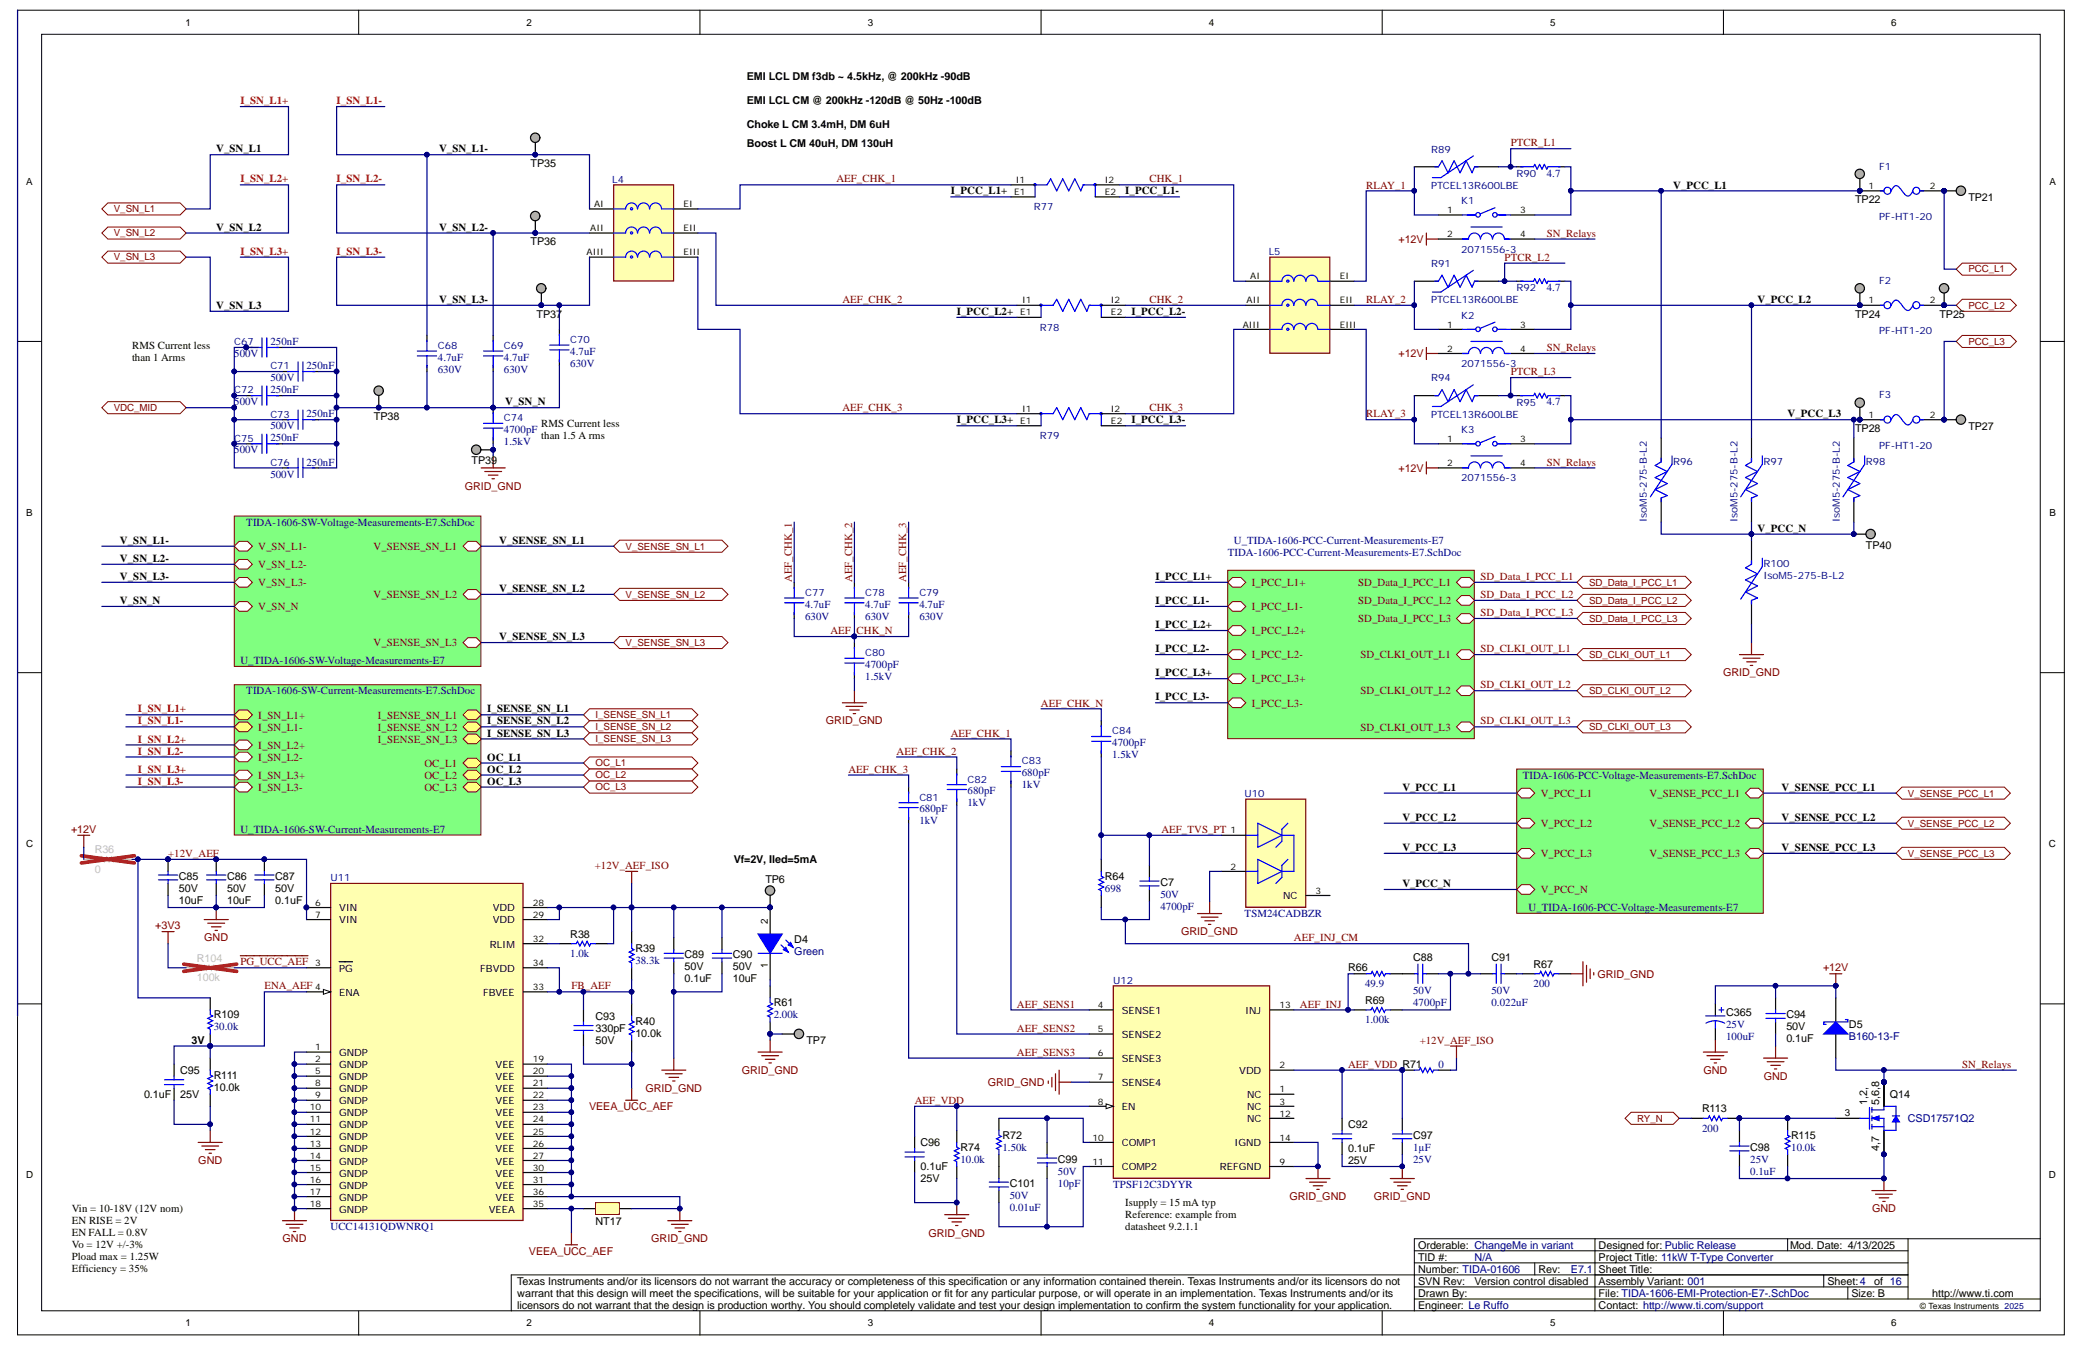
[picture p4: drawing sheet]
<svg xmlns="http://www.w3.org/2000/svg" width="432mm" height="279mm" viewBox="0 0 432 279" stroke-linecap="round" stroke-linejoin="round" font-family="sans-serif">
<defs><g id="words">
<g font-size="2.2">
<text x="154.8" y="16.6">EMI LCL DM f3db ~ 4.5kHz, @ 200kHz -90dB</text>
<text x="154.8" y="21.6">EMI LCL CM @ 200kHz -120dB @ 50Hz -100dB</text>
<text x="154.8" y="26.6">Choke L CM 3.4mH, DM 6uH</text>
<text x="44.8" y="31.6">V_SN_L1</text>
<text x="91" y="31.6">V_SN_L1-</text>
<text x="110" y="34.6">TP35</text>
<text x="154.8" y="30.4">Boost L CM 40uH, DM 130uH</text>
<text x="197.1" y="40.3">I_PCC_L1+</text>
<text x="233.3" y="40.3">I_PCC_L1-</text>
<text x="346.9" y="39.1">V_PCC_L1</text>
<text x="408" y="41.6">TP21</text>
<text x="44.8" y="47.8">V_SN_L2</text>
<text x="91" y="47.8">V_SN_L2-</text>
<text x="384.6" y="42.1">TP22</text>
<text x="110" y="50.9">TP36</text>
<text x="44.8" y="64.1">V_SN_L3</text>
<text x="91" y="62.8">V_SN_L3-</text>
<text x="111.2" y="65.8">TP37</text>
<text x="198.3" y="65.3">I_PCC_L2+</text>
<text x="234.5" y="65.3">I_PCC_L2-</text>
<text x="364.3" y="62.8">V_PCC_L2</text>
<text x="384.6" y="65.8">TP24</text>
<text x="402" y="65.8">TP25</text>
<text x="27.4" y="72.3">RMS Current less</text>
<text x="27.4" y="74.8">than 1 Arms</text>
<text x="77.5" y="87">TP38</text>
<text x="104.7" y="84">V_SN_N</text>
<text x="112.2" y="88.5">RMS Current less</text>
<text x="198.3" y="87.8">I_PCC_L3+</text>
<text x="234.5" y="87.8">I_PCC_L3-</text>
<text x="370.6" y="86.5">V_PCC_L3</text>
<text x="384.6" y="89.5">TP28</text>
<text x="408" y="89.1">TP27</text>
<text x="112.2" y="91">than 1.5 A rms</text>
<text x="97.7" y="96.3">TP39</text>
<text x="24.9" y="112.8">V_SN_L1-</text>
<text x="103.5" y="112.8">V_SENSE_SN_L1</text>
<text x="364.3" y="110.3">V_PCC_N</text>
<text x="386.8" y="113.8">TP40</text>
<text x="24.9" y="116.5">V_SN_L2-</text>
<text x="24.9" y="120.2">V_SN_L3-</text>
<text x="24.9" y="125.2">V_SN_N</text>
<text x="103.5" y="122.7">V_SENSE_SN_L2</text>
<text x="239.5" y="120.2">I_PCC_L1+</text>
<text x="239.5" y="125.2">I_PCC_L1-</text>
<text x="239.5" y="130.2">I_PCC_L2+</text>
<text x="103.5" y="132.7">V_SENSE_SN_L3</text>
<text x="239.5" y="135.2">I_PCC_L2-</text>
<text x="239.5" y="140.2">I_PCC_L3+</text>
<text x="101" y="147.7">I_SENSE_SN_L1</text>
<text x="239.5" y="145.2">I_PCC_L3-</text>
<text x="101" y="150.2">I_SENSE_SN_L2</text>
<text x="101" y="152.7">I_SENSE_SN_L3</text>
<text x="101" y="157.7">OC_L1</text>
<text x="101" y="160.2">OC_L2</text>
<text x="101" y="162.7">OC_L3</text>
<text x="290.7" y="163.9">V_PCC_L1</text>
<text x="369.3" y="163.9">V_SENSE_PCC_L1</text>
<text x="290.7" y="170.2">V_PCC_L2</text>
<text x="369.3" y="170.2">V_SENSE_PCC_L2</text>
<text x="152.1" y="178.9">Vf=2V, Iled=5mA</text>
<text x="290.7" y="176.4">V_PCC_L3</text>
<text x="369.3" y="176.4">V_SENSE_PCC_L3</text>
<text x="37.1" y="184.9">50V</text>
<text x="37.1" y="182.4">C85</text>
<text x="47.1" y="184.9">50V</text>
<text x="47.1" y="182.4">C86</text>
<text x="57.1" y="184.9">50V</text>
<text x="57.1" y="182.4">C87</text>
<text x="158.7" y="183.2">TP6</text>
<text x="229" y="182.4">R64</text>
<text x="240.5" y="183.7">C7</text>
<text x="290.7" y="183.9">V_PCC_N</text>
<text x="37.1" y="187.4">10uF</text>
<text x="47.1" y="187.4">10uF</text>
<text x="57.1" y="187.4">0.1uF</text>
<text x="118.2" y="194.4">R38</text>
<text x="131.7" y="197.4">R39</text>
<text x="164.7" y="195.4">D4</text>
<text x="141.9" y="201.1">50V</text>
<text x="141.9" y="203.6">0.1uF</text>
<text x="141.9" y="198.6">C89</text>
<text x="151.9" y="201.1">50V</text>
<text x="151.9" y="203.6">10uF</text>
<text x="151.9" y="198.6">C90</text>
<text x="279.5" y="201.4">R66</text>
<text x="292.9" y="199.2">C88</text>
<text x="309.2" y="199.2">C91</text>
<text x="317.9" y="200.7">R67</text>
<text x="160.4" y="208.6">R61</text>
<text x="283" y="208.2">R69</text>
<text x="44.3" y="211.1">R109</text>
<text x="123.5" y="213.9">330pF</text>
<text x="123.5" y="211.4">C93</text>
<text x="131.7" y="214.9">10.0k</text>
<text x="131.7" y="212.4">R40</text>
<text x="357.8" y="210.7">C365</text>
<text x="370.3" y="213.6">50V</text>
<text x="370.3" y="211.1">C94</text>
<text x="383.3" y="213.2">D5</text>
<text x="39.7" y="216.4">3V</text>
<text x="123.5" y="216.4">50V</text>
<text x="167.2" y="216.4">TP7</text>
<text x="370.3" y="216.1">0.1uF</text>
<text x="29.9" y="227.6">0.1uF</text>
<text x="37.3" y="227.6">25V</text>
<text x="37.3" y="222.6">C95</text>
<text x="44.3" y="226.1">10.0k</text>
<text x="44.3" y="223.7">R111</text>
<text x="391.8" y="227.6">Q14</text>
<text x="279.5" y="233.9">C92</text>
<text x="352.8" y="230.6">R113</text>
<text x="387.1" y="229.1" transform="rotate(-90 387.1 229.1)">1,2,</text>
<text x="389.5" y="229.1" transform="rotate(-90 389.5 229.1)">5,6,8</text>
<text x="190.8" y="237.6">C96</text>
<text x="199.1" y="238.6">R74</text>
<text x="207.8" y="236.1">R72</text>
<text x="279.5" y="238.9">0.1uF</text>
<text x="292.9" y="236.1">C97</text>
<text x="362.8" y="238.6">C98</text>
<text x="371.3" y="236.1">R115</text>
<text x="389.5" y="238.6" transform="rotate(-90 389.5 238.6)">4,7</text>
<text x="190.8" y="245.1">25V</text>
<text x="190.8" y="242.6">0.1uF</text>
<text x="219.3" y="241.1">C99</text>
<text x="279.5" y="241.4">25V</text>
<text x="14.9" y="251.3">Vin = 10-18V (12V nom)</text>
<text x="209.3" y="246.1">C101</text>
<text x="233.3" y="250.1">Isupply = 15 mA typ</text>
<text x="14.9" y="253.8">EN RISE = 2V</text>
<text x="14.9" y="256.3">EN FALL = 0.8V</text>
<text x="123.5" y="253.9">NT17</text>
<text x="233.3" y="252.6">Reference: example from</text>
<text x="233.3" y="255.1">datasheet 9.2.1.1</text>
<text x="14.9" y="258.8">Vo = 12V +/-3%</text>
<text x="14.9" y="261.3">Pload max = 1.25W</text>
<text x="14.9" y="263.8">Efficiency = 35%</text>
<text x="294" y="263.8">Number: TIDA-01606</text>
<text x="294" y="261.3">TID #:</text>
<text x="294" y="258.9">Orderable: ChangeMe in variant</text>
<text x="318.9" y="263.8">Rev:</text>
<text x="331.4" y="263.8">Sheet Title:</text>
<text x="331.4" y="261.3">Project Title: 11kW T-Type Converter</text>
<text x="331.4" y="258.9">Designed for: Public Release</text>
<text x="371.1" y="258.9">Mod. Date: 4/13/2025</text>
<text x="107.2" y="266.3">Texas Instruments and/or its licensors do not warrant the accuracy or completeness of this specification or any information contained therein. Texas Instruments and/or its licensors do not</text>
<text x="107.2" y="268.8">warrant that this design will meet the specifications, will be suitable for your application or fit for any particular purpose, or will operate in an implementation. Texas Instruments and/or its</text>
<text x="294" y="268.8">Drawn By:</text>
<text x="294" y="266.3">SVN Rev:</text>
<text x="305.7" y="266.3">Version control disabled</text>
<text x="331.4" y="268.8">File: TIDA-1606-EMI-Protection-E7-.SchDoc</text>
<text x="331.4" y="266.3">Assembly Variant: 001</text>
<text x="378.8" y="266.3">Sheet:4</text>
<text x="383.8" y="268.8">Size: B</text>
<text x="388.5" y="266.3">of 16</text>
<text x="400.5" y="268.8">http://www.ti.com</text>
<text x="107.2" y="271.3">licensors do not warrant that the design is production worthy. You should completely validate and test your design implementation to confirm the system functionality for your application.</text>
<text x="294" y="271.3">Engineer: Le Ruffo</text>
<text x="331.4" y="271.3">Contact: http://www.ti.com/support</text>
</g>
<g font-size="2.2" fill="#f00">
<text x="49.8" y="21.6">I_SN_L1+</text>
<text x="69.8" y="21.6">I_SN_L1-</text>
<text x="49.8" y="37.8">I_SN_L2+</text>
<text x="69.8" y="37.8">I_SN_L2-</text>
<text x="49.8" y="52.8">I_SN_L3+</text>
<text x="69.8" y="52.8">I_SN_L3-</text>
<text x="28.6" y="147.7">I_SN_L1+</text>
<text x="28.6" y="150.2">I_SN_L1-</text>
<text x="28.6" y="154">I_SN_L2+</text>
<text x="28.6" y="160.2">I_SN_L3+</text>
<text x="28.6" y="156.5">I_SN_L2-</text>
<text x="28.6" y="162.7">I_SN_L3-</text>
</g>
<g font-size="2.2" fill="#800000">
<text x="313.2" y="30.3">PTCR_L1</text>
<text x="173.4" y="37.8">AEF_CHK_1</text>
<text x="238.3" y="37.8">CHK_1</text>
<text x="283.2" y="39.1">RLAY_1</text>
<text x="289.9" y="50.3">+12V</text>
<text x="320.6" y="49.1">SN_Relays</text>
<text x="311.9" y="54.1">PTCR_L2</text>
<text x="174.6" y="62.8">AEF_CHK_2</text>
<text x="238.3" y="62.8">CHK_2</text>
<text x="283.2" y="62.8">RLAY_2</text>
<text x="289.9" y="74">+12V</text>
<text x="313.2" y="77.8">PTCR_L3</text>
<text x="320.6" y="72.8">SN_Relays</text>
<text x="174.6" y="85.3">AEF_CHK_3</text>
<text x="238.3" y="85.3">CHK_3</text>
<text x="283.2" y="86.5">RLAY_3</text>
<text x="96.4" y="101.5">GRID_GND</text>
<text x="289.9" y="97.8">+12V</text>
<text x="320.6" y="96.5">SN_Relays</text>
<text x="53.5" y="114">V_SN_L1-</text>
<text x="77.4" y="114">V_SENSE_SN_L1</text>
<text x="53.5" y="117.7">V_SN_L2-</text>
<text x="53.5" y="121.5">V_SN_L3-</text>
<text x="77.4" y="124">V_SENSE_SN_L2</text>
<text x="164.2" y="120.7" transform="rotate(-90 164.2 120.7)">AEF_CHK_1</text>
<text x="176.6" y="120.7" transform="rotate(-90 176.6 120.7)">AEF_CHK_2</text>
<text x="187.9" y="120.7" transform="rotate(-90 187.9 120.7)">AEF_CHK_3</text>
<text x="259.5" y="121.5">I_PCC_L1+</text>
<text x="281.5" y="121.5">SD_Data_I_PCC_L1</text>
<text x="281.5" y="125.2">SD_Data_I_PCC_L2</text>
<text x="306.9" y="124">SD_Data_I_PCC_L2</text>
<text x="306.9" y="120.2">SD_Data_I_PCC_L1</text>
<text x="53.5" y="126.5">V_SN_N</text>
<text x="172.1" y="131.5">AEF_CHK_N</text>
<text x="259.5" y="126.5">I_PCC_L1-</text>
<text x="259.5" y="131.5">I_PCC_L2+</text>
<text x="281.5" y="129">SD_Data_I_PCC_L3</text>
<text x="306.9" y="127.7">SD_Data_I_PCC_L3</text>
<text x="77.4" y="134">V_SENSE_SN_L3</text>
<text x="259.5" y="136.5">I_PCC_L2-</text>
<text x="282" y="136.5">SD_CLKI_OUT_L1</text>
<text x="306.9" y="135.2">SD_CLKI_OUT_L1</text>
<text x="259.5" y="141.5">I_PCC_L3+</text>
<text x="282" y="144">SD_CLKI_OUT_L2</text>
<text x="306.9" y="142.7">SD_CLKI_OUT_L2</text>
<text x="357.2" y="140.2">GRID_GND</text>
<text x="53.5" y="149">I_SN_L1+</text>
<text x="78.3" y="149">I_SENSE_SN_L1</text>
<text x="215.8" y="146.5">AEF_CHK_N</text>
<text x="259.5" y="146.5">I_PCC_L3-</text>
<text x="53.5" y="151.5">I_SN_L1-</text>
<text x="53.5" y="155.2">I_SN_L2+</text>
<text x="78.3" y="151.5">I_SENSE_SN_L2</text>
<text x="78.3" y="154">I_SENSE_SN_L3</text>
<text x="171.2" y="150.2">GRID_GND</text>
<text x="197.1" y="152.7">AEF_CHK_1</text>
<text x="282" y="151.5">SD_CLKI_OUT_L3</text>
<text x="306.9" y="150.2">SD_CLKI_OUT_L3</text>
<text x="53.5" y="157.7">I_SN_L2-</text>
<text x="53.5" y="161.5">I_SN_L3+</text>
<text x="88" y="159">OC_L1</text>
<text x="88" y="161.5">OC_L2</text>
<text x="175.9" y="160.2">AEF_CHK_3</text>
<text x="185.8" y="156.5">AEF_CHK_2</text>
<text x="53.5" y="163.9">I_SN_L3-</text>
<text x="88" y="163.9">OC_L3</text>
<text x="319.4" y="165.2">V_PCC_L1</text>
<text x="341.9" y="165.2">V_SENSE_PCC_L1</text>
<text x="14.7" y="172.7">+12V</text>
<text x="240.7" y="172.7">AEF_TVS_PT</text>
<text x="319.4" y="171.4">V_PCC_L2</text>
<text x="341.9" y="171.4">V_SENSE_PCC_L2</text>
<text x="34.9" y="177.7">+12V_AEF</text>
<text x="319.4" y="177.7">V_PCC_L3</text>
<text x="341.9" y="177.7">V_SENSE_PCC_L3</text>
<text x="123.3" y="180.2">+12V_AEF_ISO</text>
<text x="319.4" y="185.1">V_PCC_N</text>
<text x="32.2" y="192.7">+3V3</text>
<text x="42.3" y="195.2">GND</text>
<text x="244.9" y="193.9">GRID_GND</text>
<text x="268.2" y="195.1">AEF_INJ_CM</text>
<text x="49.8" y="200.1">PG_UCC_AEF</text>
<text x="331.1" y="202.7">GRID_GND</text>
<text x="377.9" y="201.4">+12V</text>
<text x="54.8" y="205.1">ENA_AEF</text>
<text x="118.5" y="205.1">FB_AEF</text>
<text x="210.8" y="208.9">AEF_SENS1</text>
<text x="269.5" y="208.9">AEF_INJ</text>
<text x="210.8" y="213.9">AEF_SENS2</text>
<text x="210.8" y="218.9">AEF_SENS3</text>
<text x="279.5" y="221.4">AEF_VDD R71</text>
<text x="294.3" y="216.4">+12V_AEF_ISO</text>
<text x="406.8" y="221.4">SN_Relays</text>
<text x="133.8" y="226.4">GRID_GND</text>
<text x="153.7" y="222.6">GRID_GND</text>
<text x="204.8" y="225.1">GRID_GND</text>
<text x="353.1" y="222.6">GND</text>
<text x="365.6" y="223.9">GND</text>
<text x="122.1" y="230.1">VEEA_UCC_AEF</text>
<text x="189.6" y="228.9">AEF_VDD</text>
<text x="41.1" y="241.4">GND</text>
<text x="267.3" y="248.9">GRID_GND</text>
<text x="284.8" y="248.9">GRID_GND</text>
<text x="388.1" y="251.4">GND</text>
<text x="58.6" y="257.6">GND</text>
<text x="135" y="257.6">GRID_GND</text>
<text x="192.4" y="256.4">GRID_GND</text>
<text x="109.6" y="260.1">VEEA_UCC_AEF</text>
</g>
<g font-size="2.2" fill="#000080">
<text x="320.6" y="36.6">4.7</text>
<text x="320.6" y="60.3">4.7</text>
<text x="56" y="71.5">250nF</text>
<text x="48.6" y="74">500V</text>
<text x="63.5" y="76.5">250nF</text>
<text x="90.8" y="74.8">4.7uF</text>
<text x="90.8" y="77.3">630V</text>
<text x="104.5" y="74.8">4.7uF</text>
<text x="104.5" y="77.3">630V</text>
<text x="118.2" y="73.5">4.7uF</text>
<text x="118.2" y="76">630V</text>
<text x="56" y="79">500V</text>
<text x="56" y="81.5">250nF</text>
<text x="48.6" y="84">500V</text>
<text x="56" y="89">500V</text>
<text x="63.5" y="86.5">250nF</text>
<text x="104.5" y="89.8">4700pF</text>
<text x="320.6" y="84">4.7</text>
<text x="48.6" y="94">500V</text>
<text x="56" y="91.5">250nF</text>
<text x="104.5" y="92.3">1.5kV</text>
<text x="56" y="99">500V</text>
<text x="63.5" y="96.5">250nF</text>
<text x="51.1" y="109">TIDA-1606-SW-Voltage-Measurements-E7.SchDoc</text>
<text x="255.8" y="112.8">U_TIDA-1606-PCC-Current-Measurements-E7</text>
<text x="254.5" y="115.2">TIDA-1606-PCC-Current-Measurements-E7.SchDoc</text>
<text x="166.9" y="126">4.7uF</text>
<text x="179.4" y="126">4.7uF</text>
<text x="190.6" y="126">4.7uF</text>
<text x="166.9" y="128.5">630V</text>
<text x="179.4" y="128.5">630V</text>
<text x="190.6" y="128.5">630V</text>
<text x="49.8" y="137.7">U_TIDA-1606-SW-Voltage-Measurements-E7</text>
<text x="51.1" y="144">TIDA-1606-SW-Current-Measurements-E7.SchDoc</text>
<text x="179.4" y="138.5">4700pF</text>
<text x="179.4" y="141">1.5kV</text>
<text x="230.6" y="154.7">4700pF</text>
<text x="211.8" y="160.9">680pF</text>
<text x="230.6" y="157.2">1.5kV</text>
<text x="315.7" y="161.5">TIDA-1606-PCC-Voltage-Measurements-E7.SchDoc</text>
<text x="200.6" y="164.7">680pF</text>
<text x="200.6" y="167.2">1kV</text>
<text x="211.8" y="163.4">1kV</text>
<text x="49.8" y="172.7">U_TIDA-1606-SW-Current-Measurements-E7</text>
<text x="190.6" y="168.4">680pF</text>
<text x="190.6" y="170.9">1kV</text>
<text x="229" y="184.9">698</text>
<text x="240.5" y="186.2">50V</text>
<text x="240.5" y="188.7">4700pF</text>
<text x="258" y="190.1">TSM24CADBZR</text>
<text x="316.9" y="188.9">U_TIDA-1606-PCC-Voltage-Measurements-E7</text>
<text x="164.7" y="197.9">Green</text>
<text x="118.2" y="198.4">1.0k</text>
<text x="131.7" y="199.9">38.3k</text>
<text x="283" y="204.7">49.9</text>
<text x="292.9" y="206.1">50V</text>
<text x="292.9" y="208.6">4700pF</text>
<text x="309.2" y="206.1">50V</text>
<text x="309.2" y="208.6">0.022uF</text>
<text x="317.9" y="204.7">200</text>
<text x="44.3" y="213.6">30.0k</text>
<text x="160.4" y="211.1">2.00k</text>
<text x="283" y="212.1">1.00k</text>
<text x="357.8" y="213.1">25V</text>
<text x="357.8" y="215.6">100uF</text>
<text x="383.3" y="215.7">B160-13-F</text>
<text x="298.2" y="221.4">0</text>
<text x="395.5" y="232.6">CSD17571Q2</text>
<text x="207.8" y="238.6">1.50k</text>
<text x="292.9" y="238.6">1µF</text>
<text x="352.8" y="234.6">200</text>
<text x="371.3" y="238.6">10.0k</text>
<text x="199.1" y="241.1">10.0k</text>
<text x="219.3" y="243.6">50V</text>
<text x="292.9" y="241.1">25V</text>
<text x="362.8" y="241.1">25V</text>
<text x="362.8" y="243.6">0.1uF</text>
<text x="209.3" y="248.6">50V</text>
<text x="209.3" y="251.1">0.01uF</text>
<text x="219.3" y="246.1">10pF</text>
<text x="230.8" y="246.3">TPSF12C3DYYR</text>
<text x="68.5" y="255.1">UCC14131QDWNRQ1</text>
<text x="305.7" y="261.3">N/A</text>
<text x="325.6" y="263.8">E7.1</text>
</g>
<g font-size="2.2" fill="#c0bebc">
<text x="19.6" y="176.9">R36</text>
<text x="19.6" y="180.9">0</text>
<text x="40.8" y="203.4">100k</text>
<text x="40.8" y="199.4">R104</text>
</g>
<g font-size="2.1" fill="#000080">
<text x="296.7" y="31.6">R89</text>
<text x="389.5" y="35.2">F1</text>
<text x="126.9" y="37.9">L4</text>
<text x="296.7" y="39.1">PTCEL13R600LBE</text>
<text x="314.4" y="36.6">R90</text>
<text x="214.3" y="43.6">R77</text>
<text x="302.9" y="42.4">K1</text>
<text x="389.5" y="45.6">PF-HT1-20</text>
<text x="263" y="52.9">L5</text>
<text x="302.9" y="52.4">2071556-3</text>
<text x="296.7" y="55.4">R91</text>
<text x="389.5" y="58.8">F2</text>
<text x="296.7" y="62.9">PTCEL13R600LBE</text>
<text x="314.4" y="60.4">R92</text>
<text x="48.6" y="71.6">C67</text>
<text x="118.2" y="71.1">C70</text>
<text x="215.5" y="68.6">R78</text>
<text x="302.9" y="66.1">K2</text>
<text x="389.5" y="69.3">PF-HT1-20</text>
<text x="56" y="76.6">C71</text>
<text x="90.8" y="72.3">C68</text>
<text x="104.5" y="72.3">C69</text>
<text x="302.9" y="76.1">2071556-3</text>
<text x="48.6" y="81.6">C72</text>
<text x="296.7" y="79.1">R94</text>
<text x="389.5" y="82.6">F3</text>
<text x="56" y="86.6">C73</text>
<text x="104.5" y="87.3">C74</text>
<text x="296.7" y="86.6">PTCEL13R600LBE</text>
<text x="302.9" y="89.8">K3</text>
<text x="314.4" y="84.1">R95</text>
<text x="48.6" y="91.6">C75</text>
<text x="215.5" y="91.1">R79</text>
<text x="389.5" y="93.1">PF-HT1-20</text>
<text x="56" y="96.6">C76</text>
<text x="302.9" y="99.8">2071556-3</text>
<text x="346.9" y="96.3">R96</text>
<text x="365.6" y="96.3">R97</text>
<text x="386.8" y="96.3">R98</text>
<text x="341.4" y="108.2" transform="rotate(-90 341.4 108.2)">IsoM5-275-B-L2</text>
<text x="360.2" y="108.2" transform="rotate(-90 360.2 108.2)">IsoM5-275-B-L2</text>
<text x="381.4" y="108.2" transform="rotate(-90 381.4 108.2)">IsoM5-275-B-L2</text>
<text x="365.6" y="117.5">R100</text>
<text x="166.9" y="123.5">C77</text>
<text x="179.4" y="123.5">C78</text>
<text x="190.6" y="123.5">C79</text>
<text x="365.6" y="120">IsoM5-275-B-L2</text>
<text x="179.4" y="136">C80</text>
<text x="230.6" y="152.3">C84</text>
<text x="211.8" y="158.5">C83</text>
<text x="190.6" y="166">C81</text>
<text x="200.6" y="162.3">C82</text>
<text x="258" y="165.3">U10</text>
<text x="68.5" y="182.7">U11</text>
<text x="230.8" y="203.9">U12</text>
</g>
<g font-size="2.1">
<text x="70.3" y="189">VIN</text>
<text x="70.3" y="191.5">VIN</text>
<text x="102.1" y="189">VDD</text>
<text x="102.1" y="191.5">VDD</text>
<text x="266" y="186.5">NC</text>
<text x="101.6" y="196.4">RLIM</text>
<text x="70.3" y="201.4">PG</text>
<text x="99.6" y="201.4">FBVDD</text>
<text x="70.3" y="206.4">ENA</text>
<text x="100.2" y="206.4">FBVEE</text>
<text x="232.5" y="210.2">SENSE1</text>
<text x="232.5" y="215.2">SENSE2</text>
<text x="258.1" y="210.2">INJ</text>
<text x="70.3" y="218.9">GNDP</text>
<text x="70.3" y="221.4">GNDP</text>
<text x="102.7" y="221.4">VEE</text>
<text x="232.5" y="220.2">SENSE3</text>
<text x="70.3" y="223.9">GNDP</text>
<text x="70.3" y="226.4">GNDP</text>
<text x="102.7" y="223.9">VEE</text>
<text x="102.7" y="226.4">VEE</text>
<text x="232.5" y="225.2">SENSE4</text>
<text x="256.9" y="222.7">VDD</text>
<text x="258.5" y="227.7">NC</text>
<text x="70.3" y="228.9">GNDP</text>
<text x="70.3" y="231.4">GNDP</text>
<text x="70.3" y="233.9">GNDP</text>
<text x="102.7" y="228.9">VEE</text>
<text x="102.7" y="231.4">VEE</text>
<text x="102.7" y="233.9">VEE</text>
<text x="232.5" y="230.2">EN</text>
<text x="258.5" y="230.2">NC</text>
<text x="258.5" y="232.7">NC</text>
<text x="70.3" y="236.4">GNDP</text>
<text x="70.3" y="238.9">GNDP</text>
<text x="102.7" y="238.9">VEE</text>
<text x="102.7" y="236.4">VEE</text>
<text x="232.5" y="237.7">COMP1</text>
<text x="255.9" y="237.7">IGND</text>
<text x="70.3" y="241.4">GNDP</text>
<text x="70.3" y="243.9">GNDP</text>
<text x="102.7" y="241.4">VEE</text>
<text x="102.7" y="243.9">VEE</text>
<text x="232.5" y="242.6">COMP2</text>
<text x="252.9" y="242.6">REFGND</text>
<text x="70.3" y="246.4">GNDP</text>
<text x="70.3" y="248.9">GNDP</text>
<text x="70.3" y="251.4">GNDP</text>
<text x="101.3" y="251.4">VEEA</text>
<text x="102.7" y="246.4">VEE</text>
<text x="102.7" y="248.9">VEE</text>
</g>
<g font-size="2">
<text x="38.4" y="5.3">1</text>
<text x="109.2" y="5.3">2</text>
<text x="179.9" y="5.3">3</text>
<text x="250.6" y="5.3">4</text>
<text x="321.3" y="5.3">5</text>
<text x="392" y="5.3">6</text>
<text x="5.5" y="38.3">A</text>
<text x="424.8" y="38.3">A</text>
<text x="5.5" y="107">B</text>
<text x="424.8" y="107">B</text>
<text x="5.4" y="175.6">C</text>
<text x="424.7" y="175.6">C</text>
<text x="159.2" y="191.7" transform="rotate(-90 159.2 191.7)">2</text>
<text x="159.2" y="200.8" transform="rotate(-90 159.2 200.8)">1</text>
<text x="382.4" y="231.4">3</text>
<text x="5.4" y="244.3">D</text>
<text x="424.7" y="244.3">D</text>
<text x="38.4" y="275">1</text>
<text x="109.2" y="275">2</text>
<text x="179.9" y="275">3</text>
<text x="250.6" y="275">4</text>
<text x="321.3" y="275">5</text>
<text x="392" y="275">6</text>
</g>
<g font-size="2" fill="#800000">
<text x="23.6" y="44">V_SN_L1</text>
<text x="23.6" y="49">V_SN_L2</text>
<text x="23.6" y="54">V_SN_L3</text>
<text x="408" y="56.5">PCC_L1</text>
<text x="408" y="64">PCC_L2</text>
<text x="408" y="71.5">PCC_L3</text>
<text x="23.6" y="85.2">VDC_MID</text>
<text x="129.7" y="113.9">V_SENSE_SN_L1</text>
<text x="129.7" y="123.9">V_SENSE_SN_L2</text>
<text x="329.4" y="121.4">SD_Data_I_PCC_L1</text>
<text x="329.4" y="125.2">SD_Data_I_PCC_L2</text>
<text x="329.4" y="128.9">SD_Data_I_PCC_L3</text>
<text x="129.7" y="133.9">V_SENSE_SN_L3</text>
<text x="329.4" y="136.4">SD_CLKI_OUT_L1</text>
<text x="329.4" y="143.9">SD_CLKI_OUT_L2</text>
<text x="123.5" y="148.9">I_SENSE_SN_L1</text>
<text x="123.5" y="151.4">I_SENSE_SN_L2</text>
<text x="123.5" y="153.9">I_SENSE_SN_L3</text>
<text x="329.4" y="151.4">SD_CLKI_OUT_L3</text>
<text x="123.5" y="158.9">OC_L1</text>
<text x="123.5" y="161.4">OC_L2</text>
<text x="123.5" y="163.9">OC_L3</text>
<text x="395.5" y="165.1">V_SENSE_PCC_L1</text>
<text x="395.5" y="171.4">V_SENSE_PCC_L2</text>
<text x="395.5" y="177.6">V_SENSE_PCC_L3</text>
<text x="339.4" y="232.5">RY_N</text>
</g>
<g font-size="1.9">
<text x="210.2" y="40.4">E1</text>
<text x="210.6" y="37.9">I1</text>
<text x="229" y="37.9">I2</text>
<text x="229" y="40.4">E2</text>
<text x="387.3" y="39.2">1</text>
<text x="400" y="39.2">2</text>
<text x="122.4" y="47.9">AII</text>
<text x="123.2" y="42.9">AI</text>
<text x="141.7" y="42.9">EI</text>
<text x="141.7" y="47.9">EII</text>
<text x="300" y="44.2">1</text>
<text x="315.1" y="44.2">3</text>
<text x="121.6" y="52.9">AIII</text>
<text x="141.7" y="52.9">EIII</text>
<text x="300" y="49.2">2</text>
<text x="315.1" y="49.2">4</text>
<text x="259.2" y="57.9">AI</text>
<text x="277.7" y="57.9">EI</text>
<text x="211.5" y="65.4">E1</text>
<text x="211.9" y="62.9">I1</text>
<text x="230.3" y="62.9">I2</text>
<text x="230.3" y="65.4">E2</text>
<text x="258.4" y="62.9">AII</text>
<text x="277.7" y="62.9">EII</text>
<text x="387.3" y="62.9">1</text>
<text x="400" y="62.9">2</text>
<text x="257.6" y="67.9">AIII</text>
<text x="277.7" y="67.9">EIII</text>
<text x="300" y="67.9">1</text>
<text x="315.1" y="67.9">3</text>
<text x="300" y="72.9">2</text>
<text x="315.1" y="72.9">4</text>
<text x="211.5" y="87.9">E1</text>
<text x="211.9" y="85.4">I1</text>
<text x="230.3" y="85.4">I2</text>
<text x="230.3" y="87.9">E2</text>
<text x="387.3" y="86.6">1</text>
<text x="400" y="86.6">2</text>
<text x="300" y="91.6">1</text>
<text x="315.1" y="91.6">3</text>
<text x="300" y="96.6">2</text>
<text x="315.1" y="96.6">4</text>
<text x="255.1" y="172.8">1</text>
<text x="255.1" y="180.3">2</text>
<text x="272.7" y="185.3">3</text>
<text x="65.3" y="187.8">6</text>
<text x="65.3" y="190.3">7</text>
<text x="110.5" y="187.8">28</text>
<text x="110.5" y="190.3">29</text>
<text x="110.5" y="195.3">32</text>
<text x="65.3" y="200.3">3</text>
<text x="110.5" y="200.3">34</text>
<text x="65.3" y="205.2">4</text>
<text x="110.5" y="205.2">33</text>
<text x="227.6" y="209">4</text>
<text x="265.2" y="209">13</text>
<text x="227.6" y="214">5</text>
<text x="65.3" y="217.7">1</text>
<text x="65.3" y="220.2">2</text>
<text x="110.5" y="220.2">19</text>
<text x="227.6" y="219">6</text>
<text x="265.2" y="221.5">2</text>
<text x="65.3" y="222.7">5</text>
<text x="65.3" y="225.2">8</text>
<text x="65.3" y="227.7">9</text>
<text x="110.5" y="222.7">20</text>
<text x="110.5" y="225.2">21</text>
<text x="110.5" y="227.7">22</text>
<text x="227.6" y="223.9">7</text>
<text x="265.2" y="226.4">1</text>
<text x="64.2" y="230.2">10</text>
<text x="64.2" y="232.7">11</text>
<text x="110.5" y="230.2">23</text>
<text x="110.5" y="232.7">24</text>
<text x="227.6" y="229">8</text>
<text x="265.2" y="229">3</text>
<text x="265.2" y="231.5">12</text>
<text x="64.2" y="235.2">12</text>
<text x="64.2" y="237.7">13</text>
<text x="110.5" y="237.7">26</text>
<text x="110.5" y="235.2">25</text>
<text x="226.5" y="236.5">10</text>
<text x="265.2" y="236.5">14</text>
<text x="64.2" y="240.2">14</text>
<text x="64.2" y="242.7">15</text>
<text x="64.2" y="245.2">16</text>
<text x="110.5" y="240.2">27</text>
<text x="110.5" y="242.7">30</text>
<text x="110.5" y="245.2">31</text>
<text x="226.5" y="241.5">11</text>
<text x="265.2" y="241.5">9</text>
<text x="64.2" y="247.7">17</text>
<text x="64.2" y="250.2">18</text>
<text x="110.5" y="250.2">35</text>
<text x="110.5" y="247.7">36</text>
</g>
<text font-size="1.8" x="398" y="271.4">© Texas Instruments 2025</text>
</g></defs>
<g fill="#fff" stroke="#000" stroke-width=".21">
<path d="M3.6 2.1h424.3v274.6h-424.3z"/>
<path d="M8.6 7.1h414.3v264.6h-414.3z"/>
</g>
<g fill="none" stroke="#000" stroke-width=".21">
<path d="M74.4 2.1v5M145.1 2.1v5M215.8 2.1v5M286.5 2.1v5M357.3 2.1v5M3.6 70.8h5M423 70.8h5M3.6 139.5h5M423 139.5h5M3.6 208.1h5M423 208.1h5M293.2 259.3h102.3"/>
<path d="M330.6 256.8h-37.4v15M370.6 256.8v2.5M395.5 256.8v12.5M423 256.8h-92.4v15M74.4 271.8v5M145.1 271.8v5M215.8 271.8v5M286.5 271.8v5M293.2 269.3h129.8M293.2 266.8h102.3M293.2 261.8h102.3M318.2 261.8v2.5"/>
<path d="M357.3 271.8v5M378.1 264.3v2.5M383 266.8v2.5M395.5 264.3h-289.5v7.5"/>
</g>
<path d="M385.5 39.6h5M398 39.6h5M385.5 63.3h5M398 63.3h5M385.5 87h5M398 87h5M368.1 206.9v2.5M368.1 211.9v2.5" fill="none" stroke="#000" stroke-width=".25"/>
<g fill="#000080" stroke="#000080" stroke-width=".21">
<circle cx="385.5" cy="39.5" r=".47"/>
<circle cx="403" cy="39.5" r=".47"/>
<circle cx="385.5" cy="63.3" r=".47"/>
<circle cx="403" cy="63.3" r=".47"/>
<circle cx="385.5" cy="87" r=".47"/>
<circle cx="403" cy="87" r=".47"/>
<circle cx="390.5" cy="244.3" r=".47"/>
</g>
<g fill="none" stroke="#00f" stroke-width=".25">
<path d="M389.8 39.6h.7M392 39.6a1.08 1.08 0 0 1 1.4-1l1.1 1.3a.92 .92 0 0 0 1.6 .4l.4-.7M398 39.6h.8M389.8 63.3h.7M392 63.3a1.08 1.08 0 0 1 1.4-1l1.1 1.3a.92 .92 0 0 0 1.6 .5l.4-.8M398 63.3h.8M389.8 87h.7M392 87a1.08 1.08 0 0 1 1.4-1l1.1 1.4a.92 .92 0 0 0 1.6 .4l.4-.8M398 87h.8M366.1 210.1h4M366.1 211.1h4M368.1 209.4v.7"/>
<path d="M368.1 211.1v.8"/>
<circle cx="391.3" cy="39.5" r=".72"/>
<circle cx="397.3" cy="39.5" r=".72"/>
<circle cx="391.3" cy="63.3" r=".72"/>
<circle cx="397.3" cy="63.3" r=".72"/>
<circle cx="391.3" cy="87" r=".72"/>
<circle cx="397.3" cy="87" r=".72"/>
</g>
<g fill="none" stroke="#800000" stroke-width=".25">
<path d="M174.6 145.7h5M175.4 146.4h3.5M176.1 147.2h2M176.9 147.9h.5M177.1 143.2v2.5M365.6 219.4h5M368.1 216.9v2.5M366.3 220.1h3.5M367.1 220.9h2M367.8 221.6h.5M388 246.8h5M388.8 247.6h3.5"/>
<path d="M389.5 248.3h2M390.3 249.1h.5M390.5 244.3v2.5"/>
</g>
<g fill="#fff" stroke="#800000" stroke-width=".21">
<path d="M22.4 42.1h14.9l1.3 1.2-1.3 1.3h-14.9l-1.3-1.3z" fill-rule="evenodd"/>
<path d="M22.4 47.1h14.9l1.3 1.2-1.3 1.3h-14.9l-1.3-1.3z" fill-rule="evenodd"/>
<path d="M22.4 52.1h14.9l1.3 1.2-1.3 1.3h-14.9l-1.3-1.3z" fill-rule="evenodd"/>
</g>
<path d="M360.6 135.7h5M361.3 136.5h3.5M362.1 137.2h2M362.8 138h.5M363.1 133.2v2.5" fill="none" stroke="#800000" stroke-width=".25"/>
<path d="M344.4 90.8v5M363.1 90.8v5M384.3 90.8v5M344.4 103.2v5M363.1 103.2v5M363.1 112v5M384.3 103.2v5M363.1 124.5v5" fill="none" stroke="#000" stroke-width=".25"/>
<path d="M344.4 95v.8l-1.3 .7 2.5 1.3-2.5 1.2 2.5 1.3-2.5 1.2 2.5 1.2-1.2 .5v.8M346.6 94.5v1.8l-4.5 6.7M363.1 95v.8l-1.3 .7 2.5 1.3-2.5 1.2 2.5 1.3-2.5 1.2 2.5 1.2-1.2 .5v.8M365.3 94.5v1.8l-4.5 6.7M384.3 95v.8l-1.3 .7 2.5 1.3-2.5 1.2 2.5 1.3-2.5 1.2 2.5 1.2-1.2 .5v.8M386.5 94.5v1.8l-4.4 6.7M363.1 116.2v.8l-1.3 .7 2.5 1.3-2.5 1.2 2.5 1.3-2.5 1.2 2.5 1.3-1.2 .5v.7M365.3 115.7v1.8l-4.5 6.7" fill="none" stroke="#00f" stroke-width=".25"/>
<path d="M406.8 54.6h9.9l1.3 1.2-1.3 1.3h-9.9l-1.3-1.3z" fill-rule="evenodd" fill="#fff" stroke="#800000" stroke-width=".21"/>
<path d="M293.2 82h5M305.7 82h5" fill="none" stroke="#000" stroke-width=".25"/>
<path d="M305.4 79.8l-6.7 4.5h-1.8M297.4 82h.8l.7-1.2 1.3 2.5 1.2-2.5 1.3 2.5 1.2-2.5 1.3 2.5 .5-1.3h.7" fill="none" stroke="#00f" stroke-width=".25"/>
<g fill="#fff" stroke="#800000" stroke-width=".21">
<path d="M406.8 62h9.9l1.3 1.3-1.3 1.2h-9.9l-1.3-1.2z" fill-rule="evenodd"/>
<path d="M406.8 69.5h9.9l1.3 1.3-1.3 1.2h-9.9l-1.3-1.2z" fill-rule="evenodd"/>
</g>
<path d="M380.6 206.9v5M380.6 214.4v5" fill="none" stroke="#000" stroke-width=".25"/>
<path d="M380.6 211.9l2.4 2.5h-4.9z" fill="#00f"/>
<path d="M380.6 211.9l2.4 2.5h-4.9zM382.6 211.4h.4v.5h-4.9v.5h.5" fill="none" stroke="#00f" stroke-width=".25"/>
<path d="M295.7 95.8v2.5M295.7 97h2.5M379.3 201.9h2.5M380.6 201.9v2.5" fill="none" stroke="#800000" stroke-width=".25"/>
<circle cx="380.5" cy="204.4" r=".47" fill="#000080" stroke="#000080" stroke-width=".21"/>
<path d="M230.8 204.4h32.4v39.9h-32.4z" fill="#ffffb0" stroke="#800000" stroke-width=".25"/>
<path d="M225.8 209.4h5M225.8 214.4h5M225.8 219.4h5M225.8 224.4h5M225.8 236.8h5M225.8 229.3h5M263.2 221.9h5M225.8 241.8h5" fill="none" stroke="#000" stroke-width=".25"/>
<path d="M229.3 228.8l1.5 .5-1.5 .5z" fill="#fff"/>
<path d="M229.3 228.8l1.5 .5-1.5 .5z" fill="none" stroke="#000" stroke-width=".21"/>
<g fill="none" stroke="#000" stroke-width=".25">
<path d="M293.2 34.6h5M305.7 34.6h5M293.2 58.3h5M305.7 58.3h5M51.1 72h1.2M57.3 72h1.3M58.6 77h1.2M64.8 77h1.2M51.1 82h1.2M51.1 92h1.2M57.3 82h1.3M57.3 92h1.3"/>
<path d="M58.6 87h1.2M58.6 97h1.2M64.8 87h1.2M64.8 97h1.2M263.2 209.4h5M263.2 226.9h5M263.2 229.3h5M263.2 231.8h5M263.2 236.8h5M290.7 231.8v2.5M290.7 236.8v2.5M263.2 241.8h5"/>
</g>
<g fill="none" stroke="#00f" stroke-width=".25">
<path d="M297.4 34.6h.8l.7-1.3 1.3 2.5 1.2-2.5 1.3 2.5 1.2-2.5 1.3 2.5 .5-1.2h.7M305.4 32.3l-6.7 4.5h-1.8M297.4 58.3h.8l.7-1.2 1.3 2.4 1.2-2.4 1.3 2.4 1.2-2.4 1.3 2.4 .5-1.2h.7M305.4 56.1l-6.7 4.4h-1.8M52.1 72h2.2M54.3 70v4M55.3 72h2.5M55.3 70v4M59.6 77h2.2M61.8 75v4M62.8 77h2.5M62.8 75v4"/>
<path d="M52.1 82h2.2M52.1 92h2.2M54.3 80v4M54.3 90v4M55.3 80v4M55.3 90v4M55.3 82h2.5M55.3 92h2.5M59.6 87h2.2M59.6 97h2.2M61.8 85v4M61.8 95v4"/>
<path d="M62.8 85v4M62.8 95v4M62.8 87h2.5M62.8 97h2.5M288.7 235.1h4M288.7 236.1h4M290.7 234.3v.8M290.7 236.1v.7"/>
</g>
<g fill="none" stroke="#800000" stroke-width=".25">
<path d="M295.7 48.3v2.5M295.7 49.6h2.5M295.7 72v2.5M295.7 73.3h2.5M99.7 97h5M100.5 97.8h3.5M101.2 98.5h2M102 99.3h.5M102.2 94.5v2.5M328.1 199.4v5M300.7 216.9h2.5M301.9 216.9v2.5"/>
<path d="M325.6 201.9h2.5M328.9 200.1v3.5M329.6 200.9v2M330.4 201.6v.5M217.3 224.1v.5M218.1 223.4v2M218.8 222.6v3.5M219.6 221.9v5M219.6 224.4h2.4M195.8 251.8h5M196.6 252.6h3.5M197.3 253.3h2"/>
<path d="M198.1 254.1h.5M198.3 249.3v2.5M270.7 244.3h5M271.5 245.1h3.5M272.2 245.8h2M273 246.6h.5M273.2 241.8v2.5M288.2 244.3h5M288.9 245.1h3.5M289.7 245.8h2M290.4 246.6h.5M290.7 241.8v2.5"/>
</g>
<g fill="#000080" stroke="#000080" stroke-width=".21">
<circle cx="290.7" cy="241.8" r=".47"/>
<circle cx="273.2" cy="241.8" r=".47"/>
<circle cx="198.3" cy="249.3" r=".47"/>
<circle cx="51" cy="72" r=".47"/>
</g>
<g fill="#fff" stroke="#fff" stroke-width=".21">
<path d="M27.4 70.3h19.3v7.9h-19.3z"/>
<path d="M112.2 86.5h19.3v8h-19.3z"/>
</g>
<path d="M22.4 83.3h14.9l1.3 1.2-1.3 1.3h-14.9l-1.3-1.3z" fill-rule="evenodd" fill="#fff" stroke="#800000" stroke-width=".21"/>
<path d="M254.5 118.2h51.1v34.9h-51.1z" fill="#80ff80" stroke="#800000" stroke-width=".21"/>
<path d="M255.5 119.7h1.7l1 1-1 1h-1.7l-1-1z" fill-rule="evenodd" fill="#fff"/>
<path d="M255.5 119.7h1.7l1 1-1 1h-1.7l-1-1z" fill="none" stroke="#800000" stroke-width=".21"/>
<path d="M255.5 124.7h1.7l1 1-1 1h-1.7l-1-1z" fill-rule="evenodd" fill="#fff"/>
<path d="M255.5 124.7h1.7l1 1-1 1h-1.7l-1-1z" fill="none" stroke="#800000" stroke-width=".21"/>
<path d="M255.5 129.7h1.7l1 1-1 1h-1.7l-1-1z" fill-rule="evenodd" fill="#fff"/>
<path d="M255.5 129.7h1.7l1 1-1 1h-1.7l-1-1z" fill="none" stroke="#800000" stroke-width=".21"/>
<path d="M255.5 134.7h1.7l1 1-1 1h-1.7l-1-1z" fill-rule="evenodd" fill="#fff"/>
<path d="M255.5 134.7h1.7l1 1-1 1h-1.7l-1-1z" fill="none" stroke="#800000" stroke-width=".21"/>
<path d="M255.5 139.7h1.7l1 1-1 1h-1.7l-1-1z" fill-rule="evenodd" fill="#fff"/>
<path d="M255.5 139.7h1.7l1 1-1 1h-1.7l-1-1z" fill="none" stroke="#800000" stroke-width=".21"/>
<path d="M255.5 144.7h1.7l1 1-1 1h-1.7l-1-1z" fill-rule="evenodd" fill="#fff"/>
<path d="M255.5 144.7h1.7l1 1-1 1h-1.7l-1-1z" fill="none" stroke="#800000" stroke-width=".21"/>
<path d="M302.9 119.7h1.8l1 1-1 1h-1.8l-1-1z" fill-rule="evenodd" fill="#fff"/>
<path d="M302.9 119.7h1.8l1 1-1 1h-1.8l-1-1z" fill="none" stroke="#800000" stroke-width=".21"/>
<path d="M302.9 123.5h1.8l1 1-1 1h-1.8l-1-1z" fill-rule="evenodd" fill="#fff"/>
<path d="M302.9 123.5h1.8l1 1-1 1h-1.8l-1-1z" fill="none" stroke="#800000" stroke-width=".21"/>
<path d="M302.9 127.2h1.8l1 1-1 1h-1.8l-1-1z" fill-rule="evenodd" fill="#fff"/>
<path d="M302.9 127.2h1.8l1 1-1 1h-1.8l-1-1z" fill="none" stroke="#800000" stroke-width=".21"/>
<path d="M302.9 134.7h1.8l1 1-1 1h-1.8l-1-1z" fill-rule="evenodd" fill="#fff"/>
<path d="M302.9 134.7h1.8l1 1-1 1h-1.8l-1-1z" fill="none" stroke="#800000" stroke-width=".21"/>
<path d="M302.9 142.2h1.8l1 1-1 1h-1.8l-1-1z" fill-rule="evenodd" fill="#fff"/>
<path d="M302.9 142.2h1.8l1 1-1 1h-1.8l-1-1z" fill="none" stroke="#800000" stroke-width=".21"/>
<path d="M302.9 149.7h1.8l1 1-1 1h-1.8l-1-1z" fill-rule="evenodd" fill="#fff"/>
<path d="M302.9 149.7h1.8l1 1-1 1h-1.8l-1-1z" fill="none" stroke="#800000" stroke-width=".21"/>
<path d="M314.4 159.4h51.1v29.9h-51.1z" fill="#80ff80" stroke="#800000" stroke-width=".21"/>
<path d="M315.4 163.4h1.8l1 1-1 1h-1.8l-1-1z" fill-rule="evenodd" fill="#fff"/>
<path d="M315.4 163.4h1.8l1 1-1 1h-1.8l-1-1z" fill="none" stroke="#800000" stroke-width=".21"/>
<path d="M315.4 183.4h1.8l1 1-1 1h-1.8l-1-1z" fill-rule="evenodd" fill="#fff"/>
<path d="M315.4 183.4h1.8l1 1-1 1h-1.8l-1-1z" fill="none" stroke="#800000" stroke-width=".21"/>
<path d="M315.4 169.7h1.8l1 1-1 1h-1.8l-1-1z" fill-rule="evenodd" fill="#fff"/>
<path d="M315.4 169.7h1.8l1 1-1 1h-1.8l-1-1z" fill="none" stroke="#800000" stroke-width=".21"/>
<path d="M315.4 175.9h1.8l1 1-1 1h-1.8l-1-1z" fill-rule="evenodd" fill="#fff"/>
<path d="M315.4 175.9h1.8l1 1-1 1h-1.8l-1-1z" fill="none" stroke="#800000" stroke-width=".21"/>
<path d="M362.8 163.4h1.8l1 1-1 1h-1.8l-1-1z" fill-rule="evenodd" fill="#fff"/>
<path d="M362.8 163.4h1.8l1 1-1 1h-1.8l-1-1z" fill="none" stroke="#800000" stroke-width=".21"/>
<path d="M362.8 169.7h1.8l1 1-1 1h-1.8l-1-1z" fill-rule="evenodd" fill="#fff"/>
<path d="M362.8 169.7h1.8l1 1-1 1h-1.8l-1-1z" fill="none" stroke="#800000" stroke-width=".21"/>
<path d="M362.8 175.9h1.8l1 1-1 1h-1.8l-1-1z" fill-rule="evenodd" fill="#fff"/>
<path d="M362.8 175.9h1.8l1 1-1 1h-1.8l-1-1z" fill="none" stroke="#800000" stroke-width=".21"/>
<g fill="#fff" stroke="#800000" stroke-width=".21">
<path d="M394.3 163.2h21.2l1.2 1.2-1.2 1.3h-21.2l-1.3-1.3z" fill-rule="evenodd"/>
<path d="M394.3 169.4h21.2l1.2 1.3-1.2 1.2h-21.2l-1.3-1.2z" fill-rule="evenodd"/>
<path d="M394.3 175.7h21.2l1.2 1.2-1.2 1.3h-21.2l-1.3-1.3z" fill-rule="evenodd"/>
</g>
<path d="M48.6 107h51.1v31.2h-51.1z" fill="#80ff80" stroke="#800000" stroke-width=".21"/>
<path d="M49.6 112.2h1.7l1 1-1 1h-1.7l-1-1z" fill-rule="evenodd" fill="#fff"/>
<path d="M49.6 112.2h1.7l1 1-1 1h-1.7l-1-1z" fill="none" stroke="#800000" stroke-width=".21"/>
<path d="M49.6 124.7h1.7l1 1-1 1h-1.7l-1-1z" fill-rule="evenodd" fill="#fff"/>
<path d="M49.6 124.7h1.7l1 1-1 1h-1.7l-1-1z" fill="none" stroke="#800000" stroke-width=".21"/>
<path d="M49.6 116h1.7l1 1-1 1h-1.7l-1-1z" fill-rule="evenodd" fill="#fff"/>
<path d="M49.6 116h1.7l1 1-1 1h-1.7l-1-1z" fill="none" stroke="#800000" stroke-width=".21"/>
<path d="M49.6 119.7h1.7l1 1-1 1h-1.7l-1-1z" fill-rule="evenodd" fill="#fff"/>
<path d="M49.6 119.7h1.7l1 1-1 1h-1.7l-1-1z" fill="none" stroke="#800000" stroke-width=".21"/>
<path d="M97 112.2h1.7l1 1-1 1h-1.7l-1-1z" fill-rule="evenodd" fill="#fff"/>
<path d="M97 112.2h1.7l1 1-1 1h-1.7l-1-1z" fill="none" stroke="#800000" stroke-width=".21"/>
<path d="M97 122.2h1.7l1 1-1 1h-1.7l-1-1z" fill-rule="evenodd" fill="#fff"/>
<path d="M97 122.2h1.7l1 1-1 1h-1.7l-1-1z" fill="none" stroke="#800000" stroke-width=".21"/>
<path d="M97 132.2h1.7l1 1-1 1h-1.7l-1-1z" fill-rule="evenodd" fill="#fff"/>
<path d="M97 132.2h1.7l1 1-1 1h-1.7l-1-1z" fill="none" stroke="#800000" stroke-width=".21"/>
<g fill="#fff" stroke="#800000" stroke-width=".21">
<path d="M128.4 112h21.3l1.2 1.2-1.2 1.3h-21.3l-1.2-1.3z" fill-rule="evenodd"/>
<path d="M128.4 122h21.3l1.2 1.2-1.2 1.3h-21.3l-1.2-1.3z" fill-rule="evenodd"/>
<path d="M128.4 132h21.3l1.2 1.2-1.2 1.3h-21.3l-1.2-1.3z" fill-rule="evenodd"/>
<path d="M338.1 230.6h8.8l1.2 1.2-1.2 1.3h-8.8l-1.2-1.3z" fill-rule="evenodd"/>
</g>
<g fill="none" stroke="#000" stroke-width=".25">
<path d="M258.2 58.3h5M275.7 58.3h5M88.5 69.5v1.3M88.5 75.8v1.2M102.2 69.5v1.3M102.2 75.8v1.2M116 68.3v1.2M116 74.5v1.3M258.2 63.3h5M258.2 68.3h5M275.7 63.3h5M275.7 68.3h5"/>
<path d="M102.2 84.5v1.3M102.2 90.8v1.2M164.6 120.7v1.3M164.6 127v1.2M177.1 120.7v1.3M177.1 127v1.2M177.1 133.2v1.3M177.1 139.5v1.2M188.4 120.7v1.3M188.4 127v1.2"/>
</g>
<g fill="none" stroke="#00f" stroke-width=".25">
<path d="M86.5 73.8h4M86.5 72.8h4M88.5 70.5v2.3M88.5 73.8v2.5M100.2 73.8h4M100.2 72.8h4M102.2 70.5v2.3M102.2 73.8v2.5M114 72.5h4M114 71.5h4M116 69.3v2.2M116 72.5v2.5"/>
<path d="M100.2 88.8h4M100.2 87.8h4M102.2 85.5v2.3M102.2 88.8v2.5M162.6 125h4M162.6 124h4M164.6 121.7v2.3M164.6 125v2.5M175.1 125h4M175.1 124h4M175.1 137.5h4M175.1 136.5h4"/>
<path d="M177.1 121.7v2.3M177.1 125v2.5M177.1 134.2v2.3M177.1 137.5v2.5M186.4 125h3.9M186.4 124h3.9M188.4 121.7v2.3M188.4 125v2.5"/>
</g>
<circle cx="102.2" cy="84.5" r=".47" fill="#000080" stroke="#000080" stroke-width=".21"/>
<path d="M263.2 53.3h12.5v19.9h-12.5z" fill="#ffffb0" stroke="#800000" stroke-width=".25"/>
<g fill="none" stroke="#00f" stroke-width=".25">
<path d="M268.2 58.3a1.22 1.22 0 0 0-1.2-1.2 1.22 1.22 0 0 0-1.3 1.2h-2.5M270.7 58.3a1.22 1.22 0 0 0-1.2-1.2 1.22 1.22 0 0 0-1.3 1.2M273.2 58.3a1.22 1.22 0 0 0-1.3-1.2 1.22 1.22 0 0 0-1.2 1.2M273.2 58.3h2.5M268.2 63.3a1.22 1.22 0 0 0-1.2-1.3 1.22 1.22 0 0 0-1.3 1.3h-2.5M268.2 68.3a1.22 1.22 0 0 0-1.2-1.3 1.22 1.22 0 0 0-1.3 1.3h-2.5M270.7 63.3a1.22 1.22 0 0 0-1.2-1.3 1.22 1.22 0 0 0-1.3 1.3M270.7 68.3a1.22 1.22 0 0 0-1.2-1.3 1.22 1.22 0 0 0-1.3 1.3M273.2 63.3a1.22 1.22 0 0 0-1.3-1.3 1.22 1.22 0 0 0-1.2 1.3M273.2 68.3a1.22 1.22 0 0 0-1.3-1.3 1.22 1.22 0 0 0-1.2 1.3M273.2 63.3h2.5M273.2 68.3h2.5"/>
<circle cx="267" cy="58.3" r=".22"/>
<circle cx="267" cy="68.3" r=".22"/>
<circle cx="267" cy="63.3" r=".22"/>
</g>
<path d="M122.2 43.3h5M122.2 48.3h5M122.2 53.3h5M139.7 43.3h5M139.7 48.3h5M139.7 53.3h5" fill="none" stroke="#000" stroke-width=".25"/>
<path d="M127.2 38.3h12.4v19.9h-12.4z" fill="#ffffb0" stroke="#800000" stroke-width=".25"/>
<g fill="none" stroke="#00f" stroke-width=".25">
<path d="M132.1 43.3a1.22 1.22 0 0 0-1.2-1.2 1.22 1.22 0 0 0-1.2 1.2h-2.5M132.1 48.3a1.22 1.22 0 0 0-1.2-1.2 1.22 1.22 0 0 0-1.2 1.2h-2.5M132.1 53.3a1.22 1.22 0 0 0-1.2-1.2 1.22 1.22 0 0 0-1.2 1.2h-2.5M134.6 43.3a1.22 1.22 0 0 0-1.2-1.2 1.22 1.22 0 0 0-1.2 1.2M134.6 48.3a1.22 1.22 0 0 0-1.2-1.2 1.22 1.22 0 0 0-1.2 1.2M134.6 53.3a1.22 1.22 0 0 0-1.2-1.2 1.22 1.22 0 0 0-1.2 1.2M137.1 43.3a1.22 1.22 0 0 0-1.2-1.2 1.22 1.22 0 0 0-1.2 1.2M137.1 48.3a1.22 1.22 0 0 0-1.2-1.2 1.22 1.22 0 0 0-1.2 1.2M137.1 53.3a1.22 1.22 0 0 0-1.2-1.2 1.22 1.22 0 0 0-1.2 1.2M137.2 43.3h2.5M137.2 48.3h2.5M137.2 53.3h2.5"/>
<path d="M303.2 44.6h2.7M304.9 47.1h6.5M306.9 49.6a1.22 1.22 0 0 0-1.3-1.3 1.22 1.22 0 0 0-1.2 1.3h-1.2M309.4 49.6a1.22 1.22 0 0 0-1.3-1.3 1.22 1.22 0 0 0-1.2 1.3M309.9 43.1l-3 1.2M310.4 44.6h2.8M311.9 49.6a1.22 1.22 0 0 0-1.3-1.3 1.22 1.22 0 0 0-1.2 1.3M311.9 49.6h1.3M303.2 68.3h2.7M304.9 70.8h6.5M306.9 73.3a1.22 1.22 0 0 0-1.3-1.3 1.22 1.22 0 0 0-1.2 1.3h-1.2M309.4 73.3a1.22 1.22 0 0 0-1.3-1.3 1.22 1.22 0 0 0-1.2 1.3"/>
<path d="M309.9 66.8l-3 1.2M310.4 68.3h2.8M311.9 73.3a1.22 1.22 0 0 0-1.3-1.3 1.22 1.22 0 0 0-1.2 1.3M311.9 73.3h1.3M303.2 92h2.7M304.9 94.5h6.5M306.9 97a1.22 1.22 0 0 0-1.3-1.2 1.22 1.22 0 0 0-1.2 1.2h-1.2M309.4 97a1.22 1.22 0 0 0-1.3-1.2 1.22 1.22 0 0 0-1.2 1.2M309.9 90.5l-3 1.3M310.4 92h2.8M311.9 97a1.22 1.22 0 0 0-1.3-1.2 1.22 1.22 0 0 0-1.2 1.2M311.9 97h1.3"/>
<circle cx="130.9" cy="53.3" r=".22"/>
<circle cx="130.9" cy="48.3" r=".22"/>
<circle cx="130.9" cy="43.3" r=".22"/>
<circle cx="306.4" cy="44.5" r=".47"/>
<circle cx="309.9" cy="44.5" r=".47"/>
<circle cx="306.4" cy="68.3" r=".47"/>
<circle cx="309.9" cy="68.3" r=".47"/>
<circle cx="306.4" cy="92" r=".47"/>
<circle cx="309.9" cy="92" r=".47"/>
</g>
<path d="M298.2 49.6h5M298.2 44.6h5M313.2 49.6h5M313.2 44.6h5M298.2 73.3h5M298.2 68.3h5M313.2 73.3h5M313.2 68.3h5M298.2 97h5M298.2 92h5M313.2 97h5M313.2 92h5" fill="none" stroke="#000" stroke-width=".25"/>
<path d="M68.5 183.2h39.9v69.8h-39.9z" fill="#ffffb0" stroke="#800000" stroke-width=".25"/>
<path d="M63.5 188.1h5M63.5 190.6h5M108.5 188.1h5M108.5 190.6h5M108.5 195.6h5M63.5 205.6h5M108.5 205.6h5M108.5 200.6h5M63.5 223.1h5M108.5 238.1h5M108.5 240.6h5M108.5 250.6h5" fill="none" stroke="#000" stroke-width=".25"/>
<circle cx="63.5" cy="188.1" r=".47" fill="#000080" stroke="#000080" stroke-width=".21"/>
<path d="M67 205.1l1.5 .5-1.5 .5z" fill="#fff"/>
<path d="M67 205.1l1.5 .5-1.5 .5z" fill="none" stroke="#000" stroke-width=".21"/>
<g fill="none" stroke="#000" stroke-width=".25">
<path d="M34.8 178.2v2.5M44.8 178.2v2.5M54.8 178.2v2.5M34.8 183.2v2.5M44.8 183.2v2.5M54.8 183.2v2.5M70.3 199.4h2.8M139.7 194.4v2.5M139.7 199.4v2.5M149.7 194.4v2.5M149.7 199.4v2.5M63.5 218.1h5"/>
<path d="M63.5 200.6h5M121 209.4v2.5M121 214.4v2.5M36.1 220.6v2.5M36.1 225.6v2.5M63.5 220.6h5M63.5 225.6h5M63.5 228.1h5M63.5 230.6h5M63.5 233.1h5M63.5 235.6h5M63.5 238.1h5"/>
<path d="M108.5 220.6h5M108.5 225.6h5M108.5 228.1h5M108.5 230.6h5M108.5 233.1h5M108.5 235.6h5M108.5 223.1h5M63.5 240.6h5M63.5 243.1h5M63.5 245.6h5M63.5 248.1h5M63.5 250.6h5"/>
<path d="M108.5 243.1h5M108.5 245.6h5M108.5 248.1h5M121 250.6h2.5M128.4 250.6h2.5"/>
</g>
<g fill="#000080" stroke="#000080" stroke-width=".21">
<circle cx="63.5" cy="188.1" r=".47"/>
<circle cx="34.8" cy="178.1" r=".47"/>
<circle cx="44.8" cy="178.1" r=".47"/>
<circle cx="54.8" cy="178.1" r=".47"/>
<circle cx="44.8" cy="188.1" r=".47"/>
<circle cx="61" cy="250.5" r=".47"/>
</g>
<g fill="none" stroke="#00f" stroke-width=".25">
<path d="M32.8 181.4h4M32.8 182.4h4M34.8 180.7v.7M34.8 182.4v.8M42.8 181.4h4M42.8 182.4h4M44.8 180.7v.7M44.8 182.4v.8M52.8 181.4h4M52.8 182.4h4M54.8 180.7v.7M54.8 182.4v.8"/>
<path d="M137.7 197.6h4M137.7 198.6h4M139.7 196.9v.7M139.7 198.6v.8M147.7 197.6h4M147.7 198.6h4M149.7 196.9v.7M149.7 198.6v.8M119 212.6h4M119 213.6h4M121 211.9v.7M121 213.6v.8"/>
<path d="M34.1 223.9h4M34.1 224.9h4M36.1 223.1v.8M36.1 224.9v.7"/>
</g>
<path d="M38.6 200.6h3.5l.2-.5 .5 1 .5-1 .5 1 .5-1 .5 1 .3-.5h3.5" fill="none" stroke="#c0bebc" stroke-width=".25"/>
<path d="M38.1 199.9l11 1.5M49.1 199.9l-11 1.5" fill="none" stroke="#f00" stroke-width=".75"/>
<g fill="none" stroke="#800000" stroke-width=".25">
<path d="M33.6 193.1h2.5M34.8 193.1v2.5M42.3 190.6h5M43.1 191.4h3.5M43.8 192.1h2M44.6 192.9h.5M44.8 188.1v2.5M41.1 236.8h5M41.8 237.6h3.5M42.6 238.3h2M43.3 239.1h.5M43.6 234.3v2.5"/>
<path d="M58.6 253.1h4.9M59.3 253.8h3.5M60.1 254.6h1.9M60.8 255.3h.5M61 250.6v2.5"/>
</g>
<path d="M123.5 249.3h4.9v2.5h-4.9z" fill="#ffffb0" stroke="#800000" stroke-width=".21"/>
<g fill="none" stroke="#800000" stroke-width=".25">
<path d="M129.7 180.7h2.5M130.9 180.7v2.5M139.7 219.4v2.5M129.7 228.1h2.5M130.9 225.6v2.5M137.2 221.9h5M137.9 222.6h3.5M138.7 223.4h2M139.4 224.1h.5M117.2 258.1h2.5M118.5 255.6v2.5M138.4 253.1h5"/>
<path d="M139.2 253.8h3.5M139.9 254.6h2M140.7 255.3h.5M140.9 250.6v2.5"/>
</g>
<circle cx="140.9" cy="250.5" r=".47" fill="#000080" stroke="#000080" stroke-width=".21"/>
<g fill="#fff" stroke="#fff" stroke-width=".21">
<path d="M14.9 249.3h24.9v20h-24.9z"/>
<path d="M233.3 248.1h24.9v11.2h-24.9z"/>
</g>
<path d="M258.2 165.7h12.5v22.4h-12.5z" fill="#ffffb0" stroke="#800000" stroke-width=".25"/>
<path d="M258.2 173.2h2.5M260.7 170.7l5 2.5-5 2.5zM260.7 178.2l5 2.5-5 2.5zM265.7 173.2h2.5v7.5h-2.5M267 170.7l-1.3 1.2v2.5l-1.2 1.3M267 178.2l-1.3 1.2v2.5l-1.2 1.3M161.9 195.9l1.5 1.5M162.9 194.9l1.5 1.5M258.2 180.7h2.5" fill="none" stroke="#00f" stroke-width=".25"/>
<path d="M253.3 173.2h4.9M159.6 188.1v5.5M159.6 197.6v5.5M253.3 180.7h4.9M270.7 185.7h5" fill="none" stroke="#000" stroke-width=".25"/>
<path d="M248.3 189.4h5M249 190.1h3.5M249.8 190.9h2M250.5 191.6h.5M250.8 186.9v2.5" fill="none" stroke="#800000" stroke-width=".25"/>
<circle cx="159.6" cy="188.1" r=".47" fill="#000080" stroke="#000080" stroke-width=".21"/>
<path d="M162.9 196.4l.5 1-1-.5z" fill="#00f"/>
<path d="M162.9 196.4l.5 1-1-.5z" fill="none" stroke="#00f" stroke-width=".25"/>
<path d="M163.9 195.4l.5 1-1-.5z" fill="#00f"/>
<path d="M163.9 195.4l.5 1-1-.5z" fill="none" stroke="#00f" stroke-width=".25"/>
<path d="M157.1 193.6h5l-2.5 4z" fill="#00f"/>
<path d="M157.1 193.6h5l-2.5 4zM157.1 197.6h5" fill="none" stroke="#00f" stroke-width=".25"/>
<circle cx="159.6" cy="188.1" r=".47" fill="#000080" stroke="#000080" stroke-width=".21"/>
<path d="M157.1 218.1h5M157.9 218.9h3.5M158.6 219.6h2M159.6 215.6v2.5M159.4 220.4h.5" fill="none" stroke="#800000" stroke-width=".25"/>
<g fill="#fff" stroke="#800000" stroke-width=".21">
<path d="M328.1 119.5h21.3l1.2 1.2-1.2 1.3h-21.3l-1.2-1.3z" fill-rule="evenodd"/>
<path d="M328.1 123.2h21.3l1.2 1.3-1.2 1.2h-21.3l-1.2-1.2z" fill-rule="evenodd"/>
<path d="M328.1 127h21.3l1.2 1.2-1.2 1.3h-21.3l-1.2-1.3z" fill-rule="evenodd"/>
<path d="M328.1 134.5h21.3l1.2 1.2-1.2 1.3h-21.3l-1.2-1.3z" fill-rule="evenodd"/>
<path d="M328.1 142h21.3l1.2 1.2-1.2 1.2h-21.3l-1.2-1.2z" fill-rule="evenodd"/>
<path d="M328.1 149.4h21.3l1.2 1.3-1.2 1.2h-21.3l-1.2-1.2z" fill-rule="evenodd"/>
</g>
<path d="M49.8 198.1h14M353.1 218.1h5M353.8 218.9h3.5M354.6 219.6h2M355.6 215.6v2.5M355.3 220.4h.5" fill="none" stroke="#800000" stroke-width=".25"/>
<path d="M43.6 206.9v2.5M43.6 214.4v2.5M43.6 219.4v2.5M355.6 208.1v2.5M355.6 213.1v2.5M43.6 226.9v2.4" fill="none" stroke="#000" stroke-width=".25"/>
<path d="M43.6 209.4v1l.5 .2-1 .5 1 .5-1 .5 1 .5-1 .5 .5 .3v1M353.6 210.6h4M355.6 211.6l1.2 .2 .7 .3M355.6 211.6l-.8 .1-1.2 .4M355.6 211.6v1.5M356.3 209.4h1M356.8 208.9v1M43.6 221.9v1l.5 .2-1 .5 1 .5-1 .5 1 .5-1 .5 .5 .3v1" fill="none" stroke="#00f" stroke-width=".25"/>
<circle cx="43.6" cy="216.8" r=".47" fill="#000080" stroke="#000080" stroke-width=".21"/>
<path d="M48.6 142h51.1v31.1h-51.1z" fill="#80ff80" stroke="#800000" stroke-width=".21"/>
<path d="M97 147.2h1.7l1 1-1 1h-1.7l-1-1z" fill-rule="evenodd" fill="#ffff80"/>
<path d="M97 147.2h1.7l1 1-1 1h-1.7l-1-1z" fill="none" stroke="#800000" stroke-width=".21"/>
<path d="M97 149.7h1.7l1 1-1 1h-1.7l-1-1z" fill-rule="evenodd" fill="#ffff80"/>
<path d="M97 149.7h1.7l1 1-1 1h-1.7l-1-1z" fill="none" stroke="#800000" stroke-width=".21"/>
<path d="M97 152.2h1.7l1 1-1 1h-1.7l-1-1z" fill-rule="evenodd" fill="#ffff80"/>
<path d="M97 152.2h1.7l1 1-1 1h-1.7l-1-1z" fill="none" stroke="#800000" stroke-width=".21"/>
<path d="M49.6 147.2h1.7l1 1-1 1h-1.7l-1-1z" fill-rule="evenodd" fill="#ffff80"/>
<path d="M49.6 147.2h1.7l1 1-1 1h-1.7l-1-1z" fill="none" stroke="#800000" stroke-width=".21"/>
<path d="M49.6 149.7h1.7l1 1-1 1h-1.7l-1-1z" fill-rule="evenodd" fill="#ffff80"/>
<path d="M49.6 149.7h1.7l1 1-1 1h-1.7l-1-1z" fill="none" stroke="#800000" stroke-width=".21"/>
<path d="M49.6 153.4h1.7l1 1-1 1h-1.7l-1-1z" fill-rule="evenodd" fill="#fff"/>
<path d="M49.6 153.4h1.7l1 1-1 1h-1.7l-1-1z" fill="none" stroke="#800000" stroke-width=".21"/>
<path d="M49.6 155.9h1.7l1 1-1 1h-1.7l-1-1z" fill-rule="evenodd" fill="#fff"/>
<path d="M49.6 155.9h1.7l1 1-1 1h-1.7l-1-1z" fill="none" stroke="#800000" stroke-width=".21"/>
<path d="M49.6 159.7h1.7l1 1-1 1h-1.7l-1-1z" fill-rule="evenodd" fill="#fff"/>
<path d="M49.6 159.7h1.7l1 1-1 1h-1.7l-1-1z" fill="none" stroke="#800000" stroke-width=".21"/>
<path d="M49.6 162.2h1.7l1 1-1 1h-1.7l-1-1z" fill-rule="evenodd" fill="#fff"/>
<path d="M49.6 162.2h1.7l1 1-1 1h-1.7l-1-1z" fill="none" stroke="#800000" stroke-width=".21"/>
<path d="M97 157.2h1.7l1 1-1 1h-1.7l-1-1z" fill-rule="evenodd" fill="#ffff80"/>
<path d="M97 157.2h1.7l1 1-1 1h-1.7l-1-1z" fill="none" stroke="#800000" stroke-width=".21"/>
<path d="M97 159.7h1.7l1 1-1 1h-1.7l-1-1z" fill-rule="evenodd" fill="#ffff80"/>
<path d="M97 159.7h1.7l1 1-1 1h-1.7l-1-1z" fill="none" stroke="#800000" stroke-width=".21"/>
<path d="M97 162.2h1.7l1 1-1 1h-1.7l-1-1z" fill-rule="evenodd" fill="#ffff80"/>
<path d="M97 162.2h1.7l1 1-1 1h-1.7l-1-1z" fill="none" stroke="#800000" stroke-width=".21"/>
<g fill="#fff" stroke="#800000" stroke-width=".21">
<path d="M122.2 146.9h21.2l1.3 1.3-1.3 1.2h-21.2l-1.2-1.2z" fill-rule="evenodd"/>
<path d="M122.2 149.4h21.2l1.3 1.3-1.3 1.2h-21.2l-1.2-1.2z" fill-rule="evenodd"/>
<path d="M122.2 151.9h21.2l1.3 1.3-1.3 1.2h-21.2l-1.2-1.2z" fill-rule="evenodd"/>
<path d="M122.2 156.9h21.2l1.3 1.3-1.3 1.2h-21.2l-1.2-1.2z" fill-rule="evenodd"/>
<path d="M122.2 159.4h21.2l1.3 1.3-1.3 1.2h-21.2l-1.2-1.2z" fill-rule="evenodd"/>
<path d="M122.2 161.9h21.2l1.3 1.3-1.3 1.2h-21.2l-1.2-1.2z" fill-rule="evenodd"/>
</g>
<g fill="none" stroke="#000" stroke-width=".25">
<path d="M209.6 38.3h5M227 38.3h5M314.4 34.6h1.3M323.1 34.6h1.3M209.6 40.8h5M227 40.8h5M314.4 58.3h1.3M323.1 58.3h1.3M210.8 63.3h5M210.8 65.8h5M228.3 63.3h5M228.3 65.8h5"/>
<path d="M210.8 85.8h5M210.8 88.3h5M228.3 85.8h5M228.3 88.3h5M314.4 82h1.3M323.1 82h1.3M198.3 159.4v1.3M209.6 155.7v1.2M228.3 149.4v1.3M228.3 155.7v1.2M188.4 163.2v1.2M188.4 169.4v1.3"/>
<path d="M198.3 165.7v1.2M209.6 161.9v1.3M228.3 178.2v2.5M238.3 179.4v2.5M116 195.6h2.5M123.5 195.6h2.4M130.9 193.1v2.5M228.3 185.7v2.4M238.3 184.4v2.5M130.9 200.6v2.5M130.9 208.1v2.5M130.9 215.6v2.5"/>
<path d="M159.6 204.4v2.5M159.6 211.9v2.5M280.7 209.4h2.5M288.2 209.4h2.5M290.7 201.9h2.5M295.7 201.9h2.5M306.9 201.9h2.5M311.9 201.9h2.5M315.7 201.9h2.5M323.1 201.9h2.5M189.6 235.6v2.5M198.3 234.3v2.5"/>
<path d="M207.1 231.8v2.5M207.1 239.3v5M217.1 236.8v2.5M278.2 231.8v2.5M278.2 236.8v2.5M350.6 231.8h2.5M358.1 231.8h2.5M360.6 234.3v2.5M360.6 239.3v2.5M370.6 231.8v2.5M370.6 239.3v2.5M189.6 240.6v2.5"/>
<path d="M198.3 241.8v2.5M207.1 246.8v2.5M217.1 241.8v2.5"/>
</g>
<g fill="none" stroke="#00f" stroke-width=".25">
<path d="M224.5 38.3h.1M224.5 38.3l-.5 1.3-1.2-2.5-1.3 2.5-1.2-2.5-1.2 2.5-1.3-2.5-.7 1.2h-2.5v2.5M224.5 38.3h2.5v2.5M315.2 34.6h2.7l.3-.5 .4 1 .5-1 .5 1 .5-1 .5 1 .3-.5h2.5M315.2 58.3h2.7l.3-.5 .4 1 .5-1 .5 1 .5-1 .5 1 .3-.5h2.5M225.8 63.3h.1M225.8 63.3l-.5 1.2-1.3-2.5-1.2 2.5-1.3-2.5-1.2 2.5-1.2-2.5-.8 1.3h-2.5v2.5M225.8 63.3h2.5v2.5M225.8 85.8h.1M225.8 85.8l-.5 1.2-1.3-2.5-1.2 2.5-1.3-2.5-1.2 2.5-1.2-2.5-.8 1.3h-2.5v2.5M225.8 85.8h2.5v2.5M315.2 82h2.7l.3-.5 .4 1 .5-1 .5 1 .5-1 .5 1 .3-.5h2.5"/>
<path d="M207.6 159.9h4M207.6 158.9h4M209.6 156.7v2.2M209.6 159.9v2.5M226.3 153.7h4M226.3 152.7h4M228.3 150.4v2.3M228.3 153.7v2.5M186.4 167.4h3.9M186.4 166.4h3.9M188.4 164.2v2.2M188.4 167.4v2.5"/>
<path d="M196.3 163.7h4M196.3 162.7h4M198.3 160.4v2.3M198.3 163.7v2.5M118.5 195.6h1l.2-.5 .5 1 .5-1 .5 1 .5-1 .5 1 .3-.5h1M130.9 195.6v1l.5 .3-1 .5 1 .5-1 .5 1 .5-1 .5 .5 .2v1M228.3 180.7v1l.5 .2-1 .5 1 .5-1 .5 1 .5-1 .5 .5 .3v1M236.3 182.7h4M236.3 183.7h4M238.3 181.9v.8M238.3 183.7v.7M293.9 199.9v4"/>
<path d="M294.9 199.9v4M310.2 199.9v4M311.2 199.9v4M130.9 210.6v1l.5 .3-1 .5 1 .5-1 .5 1 .5-1 .5 .5 .2v1M159.6 206.9v1l.5 .2-1 .5 1 .5-1 .5 1 .5-1 .5 .5 .3v1M283.2 209.4h1l.3-.5 .5 1 .5-1 .5 1 .4-1 .5 1 .3-.5h1M293.2 201.9h.7M294.9 201.9h.8M309.4 201.9h.8M311.2 201.9h.7M318.2 201.9h.9l.3-.5 .5 1 .5-1 .5 1 .5-1 .5 1 .2-.5h1M187.6 238.8h4"/>
<path d="M187.6 239.8h4M189.6 238.1v.7M189.6 239.8v.8M198.3 236.8v1l.5 .3-1 .5 1 .5-1 .5 1 .5-1 .5 .5 .2v1M207.1 234.3v1l.5 .3-1 .5 1 .5-1 .5 1 .5-1 .5 .5 .2v1M217.1 239.3v.8M276.2 235.1h4M276.2 236.1h4M278.2 234.3v.8M278.2 236.1v.7M353.1 231.8h1l.2-.5 .5 1 .5-1 .5 1 .5-1 .5 1 .3-.5h1M358.6 237.6h4"/>
<path d="M358.6 238.6h4M360.6 236.8v.8M360.6 238.6v.7M370.6 234.3v1l.5 .3-1 .5 1 .5-1 .5 1 .5-1 .5 .5 .2v1M205.1 245.1h4M205.1 246.1h4M207.1 244.3v.8M207.1 246.1v.7M215.1 240.1h4M215.1 241.1h4M217.1 241.1v.7"/>
<circle cx="214.5" cy="38.3" r=".22"/>
<circle cx="227" cy="38.3" r=".22"/>
<circle cx="215.8" cy="63.3" r=".22"/>
<circle cx="228.3" cy="63.3" r=".22"/>
<circle cx="215.8" cy="85.7" r=".22"/>
<circle cx="228.3" cy="85.7" r=".22"/>
</g>
<g fill="#000080" stroke="#000080" stroke-width=".21">
<circle cx="360.6" cy="231.8" r=".47"/>
<circle cx="370.5" cy="231.8" r=".47"/>
<circle cx="159.6" cy="214.3" r=".47"/>
</g>
<circle cx="159.6" cy="184.6" r=".97" fill="#b2acb0" stroke="#000" stroke-width=".25"/>
<path d="M159.6 185.7v2.4" fill="none" stroke="#000" stroke-width=".25"/>
<g fill="#000080" stroke="#000080" stroke-width=".21">
<circle cx="159.6" cy="188.1" r=".47"/>
<circle cx="380.5" cy="204.4" r=".47"/>
<circle cx="390.5" cy="244.3" r=".47"/>
</g>
<circle cx="165.6" cy="214.3" r=".97" fill="#b2acb0" stroke="#000" stroke-width=".25"/>
<path d="M162.1 214.4h2.5" fill="none" stroke="#000" stroke-width=".25"/>
<path d="M17.4 178.2h3.5l.2-.5 .5 1 .5-1 .5 1 .5-1 .5 1 .3-.5h3.5" fill="none" stroke="#c0bebc" stroke-width=".25"/>
<path d="M16.9 177.4l10.9 1.5M27.8 177.4l-10.9 1.5" fill="none" stroke="#f00" stroke-width=".75"/>
<path d="M16.1 173.2h2.5M17.4 173.2v2.5" fill="none" stroke="#800000" stroke-width=".25"/>
<circle cx="34.8" cy="178.1" r=".47" fill="#000080" stroke="#000080" stroke-width=".21"/>
<circle cx="406.5" cy="39.5" r=".97" fill="#b2acb0" stroke="#000" stroke-width=".25"/>
<path d="M403 39.6h2.5" fill="none" stroke="#000" stroke-width=".25"/>
<circle cx="403" cy="39.5" r=".47" fill="#000080" stroke="#000080" stroke-width=".21"/>
<circle cx="406.5" cy="87" r=".97" fill="#b2acb0" stroke="#000" stroke-width=".25"/>
<path d="M403 87h2.5" fill="none" stroke="#000" stroke-width=".25"/>
<circle cx="403" cy="87" r=".47" fill="#000080" stroke="#000080" stroke-width=".21"/>
<circle cx="403" cy="59.8" r=".97" fill="#b2acb0" stroke="#000" stroke-width=".25"/>
<path d="M403 60.8v2.5" fill="none" stroke="#000" stroke-width=".25"/>
<circle cx="403" cy="63.3" r=".47" fill="#000080" stroke="#000080" stroke-width=".21"/>
<circle cx="385.5" cy="59.8" r=".97" fill="#b2acb0" stroke="#000" stroke-width=".25"/>
<path d="M385.5 60.8v2.5" fill="none" stroke="#000" stroke-width=".25"/>
<circle cx="385.5" cy="63.3" r=".47" fill="#000080" stroke="#000080" stroke-width=".21"/>
<circle cx="385.5" cy="36.1" r=".97" fill="#b2acb0" stroke="#000" stroke-width=".25"/>
<path d="M385.5 37.1v2.5" fill="none" stroke="#000" stroke-width=".25"/>
<circle cx="385.5" cy="39.5" r=".47" fill="#000080" stroke="#000080" stroke-width=".21"/>
<circle cx="385.5" cy="83.5" r=".97" fill="#b2acb0" stroke="#000" stroke-width=".25"/>
<path d="M385.5 84.5v2.5" fill="none" stroke="#000" stroke-width=".25"/>
<circle cx="385.5" cy="87" r=".47" fill="#000080" stroke="#000080" stroke-width=".21"/>
<circle cx="110.9" cy="28.6" r=".97" fill="#b2acb0" stroke="#000" stroke-width=".25"/>
<path d="M111 29.6v2.5" fill="none" stroke="#000" stroke-width=".25"/>
<circle cx="110.9" cy="32.1" r=".47" fill="#000080" stroke="#000080" stroke-width=".21"/>
<circle cx="110.9" cy="44.8" r=".97" fill="#b2acb0" stroke="#000" stroke-width=".25"/>
<path d="M111 45.8v2.5" fill="none" stroke="#000" stroke-width=".25"/>
<circle cx="110.9" cy="48.3" r=".47" fill="#000080" stroke="#000080" stroke-width=".21"/>
<circle cx="112.2" cy="59.8" r=".97" fill="#b2acb0" stroke="#000" stroke-width=".25"/>
<path d="M112.2 60.8v2.5" fill="none" stroke="#000" stroke-width=".25"/>
<circle cx="112.2" cy="63.3" r=".47" fill="#000080" stroke="#000080" stroke-width=".21"/>
<circle cx="78.5" cy="81" r=".97" fill="#b2acb0" stroke="#000" stroke-width=".25"/>
<path d="M78.5 82v2.5" fill="none" stroke="#000" stroke-width=".25"/>
<circle cx="78.5" cy="84.5" r=".47" fill="#000080" stroke="#000080" stroke-width=".21"/>
<circle cx="387.8" cy="110.7" r=".97" fill="#b2acb0" stroke="#000" stroke-width=".25"/>
<path d="M384.3 110.7h2.5" fill="none" stroke="#000" stroke-width=".25"/>
<circle cx="384.3" cy="110.7" r=".47" fill="#000080" stroke="#000080" stroke-width=".21"/>
<circle cx="98.7" cy="93.2" r=".97" fill="#b2acb0" stroke="#000" stroke-width=".25"/>
<path d="M99.7 93.3h2.5M290.7 221.9h2.5M298.2 221.9h2.5M380.6 231.8h4.9M390.5 224.4v4.9M390.5 234.3v5" fill="none" stroke="#000" stroke-width=".25"/>
<g fill="#000080" stroke="#000080" stroke-width=".21">
<circle cx="102.2" cy="93.2" r=".47"/>
<circle cx="290.7" cy="221.8" r=".47"/>
<circle cx="390.5" cy="239.3" r=".47"/>
<circle cx="390.5" cy="224.3" r=".47"/>
</g>
<path d="M293.2 221.9h1l.2-.5 .5 1 .5-1 .5 1 .5-1 .5 1 .3-.5h1M385.5 231.8h2M387.5 229.6v4.5M388 230.1h2.5M388 231.8h2.5v2.5M388 233.6h2.5M388 229.6v1M388 231.3v1M388 233.1v1" fill="none" stroke="#00f" stroke-width=".25"/>
<path d="M388 231.8l1.5-.5v1z" fill="#00f"/>
<path d="M388 231.8l1.5-.5v1z" fill="none" stroke="#00f" stroke-width=".21"/>
<path d="M390.5 229.3v.8" fill="none" stroke="#00f" stroke-width=".25"/>
<path d="M390.5 224.4v4.9M390.5 234.3v5" fill="none" stroke="#000" stroke-width=".25"/>
<g fill="#000080" stroke="#000080" stroke-width=".21">
<circle cx="390.5" cy="224.3" r=".47"/>
<circle cx="390.5" cy="239.3" r=".47"/>
</g>
<path d="M393 231.3l.8 1.3h-1.5z" fill="#00f"/>
<path d="M393 231.3l.8 1.3h-1.5z" fill="none" stroke="#00f" stroke-width=".21"/>
<path d="M283.2 201.9h1l.3-.5 .5 1 .5-1 .5 1 .4-1 .5 1 .3-.5h1M390.5 229.3h2.5v2M392.3 231.3h1.5M393 232.6v1.7h-2.5" fill="none" stroke="#00f" stroke-width=".25"/>
<path d="M280.7 201.9h2.5M288.2 201.9h2.5M390.5 224.4v4.9" fill="none" stroke="#000" stroke-width=".25"/>
<g fill="#000080" stroke="#000080" stroke-width=".21">
<circle cx="390.5" cy="224.3" r=".47"/>
<circle cx="390.5" cy="239.3" r=".47"/>
<circle cx="403" cy="87" r=".47"/>
<circle cx="403" cy="39.5" r=".47"/>
<circle cx="370.5" cy="244.3" r=".47"/>
<circle cx="360.6" cy="231.8" r=".47"/>
<circle cx="177.1" cy="131.9" r=".47"/>
<circle cx="390.5" cy="244.3" r=".47"/>
<circle cx="380.5" cy="204.4" r=".47"/>
<circle cx="368" cy="204.4" r=".47"/>
<circle cx="370.5" cy="231.8" r=".47"/>
<circle cx="217" cy="231.8" r=".47"/>
<circle cx="217" cy="254.3" r=".47"/>
<circle cx="273.2" cy="241.8" r=".47"/>
<circle cx="290.7" cy="241.8" r=".47"/>
<circle cx="278.2" cy="221.8" r=".47"/>
<circle cx="198.3" cy="249.3" r=".47"/>
<circle cx="198.3" cy="229.3" r=".47"/>
<circle cx="279.4" cy="209.3" r=".47"/>
<circle cx="403" cy="63.3" r=".47"/>
<circle cx="102.2" cy="93.2" r=".47"/>
<circle cx="48.5" cy="77" r=".47"/>
<circle cx="48.5" cy="82" r=".47"/>
<circle cx="48.5" cy="92" r=".47"/>
<circle cx="48.5" cy="87" r=".47"/>
<circle cx="102.2" cy="48.3" r=".47"/>
<circle cx="69.8" cy="92" r=".47"/>
<circle cx="69.8" cy="82" r=".47"/>
<circle cx="69.8" cy="77" r=".47"/>
<circle cx="69.8" cy="87" r=".47"/>
<circle cx="228.3" cy="173.1" r=".47"/>
<circle cx="238.2" cy="173.1" r=".47"/>
<circle cx="325.6" cy="39.5" r=".47"/>
<circle cx="293.2" cy="39.5" r=".47"/>
<circle cx="293.2" cy="87" r=".47"/>
<circle cx="293.2" cy="63.3" r=".47"/>
<circle cx="51" cy="72" r=".47"/>
<circle cx="48.5" cy="84.5" r=".47"/>
<circle cx="44.8" cy="188.1" r=".47"/>
<circle cx="61" cy="240.6" r=".47"/>
<circle cx="61" cy="238.1" r=".47"/>
<circle cx="61" cy="235.6" r=".47"/>
<circle cx="61" cy="233.1" r=".47"/>
<circle cx="61" cy="230.6" r=".47"/>
<circle cx="61" cy="228.1" r=".47"/>
<circle cx="61" cy="225.6" r=".47"/>
<circle cx="61" cy="223.1" r=".47"/>
<circle cx="61" cy="220.6" r=".47"/>
<circle cx="61" cy="248.1" r=".47"/>
<circle cx="61" cy="245.6" r=".47"/>
<circle cx="61" cy="243.1" r=".47"/>
<circle cx="43.6" cy="216.8" r=".47"/>
<circle cx="43.6" cy="233.1" r=".47"/>
<circle cx="118.4" cy="223.1" r=".47"/>
<circle cx="118.4" cy="245.6" r=".47"/>
<circle cx="118.4" cy="243.1" r=".47"/>
<circle cx="118.4" cy="240.6" r=".47"/>
<circle cx="118.4" cy="238.1" r=".47"/>
<circle cx="118.4" cy="235.6" r=".47"/>
<circle cx="118.4" cy="233.1" r=".47"/>
<circle cx="118.4" cy="230.6" r=".47"/>
<circle cx="118.4" cy="228.1" r=".47"/>
<circle cx="118.4" cy="225.6" r=".47"/>
<circle cx="118.4" cy="250.5" r=".47"/>
<circle cx="140.9" cy="250.5" r=".47"/>
<circle cx="118.4" cy="248.1" r=".47"/>
<circle cx="115.9" cy="205.6" r=".47"/>
<circle cx="115.9" cy="188.1" r=".47"/>
<circle cx="130.9" cy="188.1" r=".47"/>
<circle cx="130.9" cy="220.6" r=".47"/>
<circle cx="127.2" cy="188.1" r=".47"/>
<circle cx="120.9" cy="205.6" r=".47"/>
<circle cx="139.7" cy="188.1" r=".47"/>
<circle cx="149.6" cy="188.1" r=".47"/>
<circle cx="139.7" cy="205.6" r=".47"/>
<circle cx="61" cy="250.5" r=".47"/>
<circle cx="130.9" cy="205.6" r=".47"/>
<circle cx="300.7" cy="201.9" r=".47"/>
<circle cx="159.6" cy="188.1" r=".47"/>
<circle cx="159.6" cy="214.3" r=".47"/>
<circle cx="384.3" cy="87" r=".47"/>
<circle cx="325.6" cy="63.3" r=".47"/>
<circle cx="325.6" cy="87" r=".47"/>
<circle cx="385.5" cy="87" r=".47"/>
<circle cx="233.3" cy="190.6" r=".47"/>
<circle cx="304.4" cy="201.9" r=".47"/>
<circle cx="311.9" cy="58.3" r=".47"/>
<circle cx="313.1" cy="82" r=".47"/>
<circle cx="313.1" cy="34.6" r=".47"/>
<circle cx="344.3" cy="39.5" r=".47"/>
<circle cx="385.5" cy="39.5" r=".47"/>
<circle cx="363.1" cy="63.3" r=".47"/>
<circle cx="385.5" cy="63.3" r=".47"/>
<circle cx="363.1" cy="110.7" r=".47"/>
<circle cx="384.3" cy="110.7" r=".47"/>
<circle cx="69.8" cy="84.5" r=".47"/>
<circle cx="102.2" cy="84.5" r=".47"/>
<circle cx="115.9" cy="63.3" r=".47"/>
<circle cx="78.5" cy="84.5" r=".47"/>
<circle cx="88.5" cy="84.5" r=".47"/>
<circle cx="88.5" cy="32.1" r=".47"/>
<circle cx="110.9" cy="48.3" r=".47"/>
<circle cx="110.9" cy="32.1" r=".47"/>
<circle cx="112.2" cy="63.3" r=".47"/>
<circle cx="290.7" cy="221.8" r=".47"/>
<circle cx="28.6" cy="178.1" r=".47"/>
<circle cx="34.8" cy="178.1" r=".47"/>
<circle cx="44.8" cy="178.1" r=".47"/>
<circle cx="54.8" cy="178.1" r=".47"/>
<circle cx="63.5" cy="188.1" r=".47"/>
<circle cx="390.5" cy="221.8" r=".47"/>
</g>
<g fill="none" stroke="#000080" stroke-width=".25">
<path d="M3.6 2.1v208.5M49.8 38.3h10v10h-21.2M49.8 22.1h10v10h-16.2v11.2h-5M79.8 38.3h-10v10h52.4M79.8 22.1h-10v10h52.4v11.2M88.5 32.1v37.4M209.6 38.3h-56.2v5h-8.7M232 38.3h23.7v20h2.5M293.2 39.6h-10v18.7h-2.5M293.2 34.6v10h5M310.7 34.6h3.7M324.4 34.6h1.2v10h-7.4"/>
<path d="M325.6 30.8h-12.4v3.8M325.6 39.6h59.9M344.4 39.6v51.2M403 39.6v16.2h2.5M38.6 53.3h5v11.2h16.2v-11.2h-10M79.8 53.3h-10v10h52.4v-10M102.2 48.3v21.2M144.7 48.3h3.7v15h62.4M144.7 53.3v15h8.7v17.5h57.4M197.1 40.8h12.5M232 40.8h12.5M293.2 58.3v10h5"/>
<path d="M310.7 58.3h3.7M318.2 49.6h12.4M324.4 58.3h1.2v10h-7.4M324.4 54.6h-12.5v3.7M48.6 77h10M53.6 72h-5v12.5h-10M58.6 72h11.2v25h-3.8M66 77h3.8M88.5 77v7.5M102.2 77v7.5M116 75.8v8.7h-46.2M116 63.3v5"/>
<path d="M198.3 65.8h12.5M233.3 63.3h24.9M233.3 65.8h12.5M258.2 68.3h-2.5v17.5h-22.4M280.7 68.3h2.5v18.7h10M280.7 63.3h12.5M318.2 73.3h12.4M325.6 78.3h-12.4v3.7M325.6 63.3h59.9M363.1 63.3v27.5M403 63.3h2.5M405.5 70.8h-2.5v16.2"/>
<path d="M48.6 84.5v12.5h10M48.6 82h2.5M48.6 92h2.5M48.6 87h10M58.6 82h11.2M58.6 92h11.2M66 87h3.8M102.2 92v2.5M198.3 88.3h12.5M233.3 88.3h12.5M293.2 82v10h5M310.7 82h3.7"/>
<path d="M318.2 97h12.4M324.4 82h1.2v10h-7.4M325.6 87h59.9M384.3 87v3.8M21.1 113.2h27.5M21.1 117h27.5M99.7 113.2h27.5M164.6 108.2v12.5M177.1 108.2v12.5M188.4 108.2v12.5M344.4 108.2v2.5h18.7v-2.5M384.3 108.2v2.5h-21.2v1.3"/>
<path d="M21.1 120.7h27.5M21.1 125.7h27.5M99.7 123.2h27.5M99.7 133.2h27.5M164.6 128.2v3.8h23.8v-3.8M177.1 128.2v5M239.5 120.7h15M239.5 125.7h15M239.5 130.7h15M239.5 135.7h15M305.7 120.7h21.2M305.7 135.7h21.2"/>
<path d="M305.7 124.5h21.2M305.7 128.2h21.2M363.1 129.5v3.7M26.1 150.7h22.5M26.1 148.2h22.5M26.1 154.4h22.5M26.1 156.9h22.5M99.7 150.7h21.3M99.7 148.2h21.3M99.7 153.2h21.3M99.7 158.2h21.3M177.1 140.7v2.5"/>
<path d="M185.9 156.9h12.4v2.5M197.1 153.2h12.5v2.5M215.8 146.9h12.5v2.5M228.3 156.9v21.3M239.5 140.7h15M239.5 145.7h15M305.7 143.2h21.2M305.7 150.7h21.2M17.4 175.7v2.5M26.1 160.7h22.5M26.1 163.2h22.5M27.4 178.2h36.1v12.4"/>
<path d="M28.6 178.2v28.7h15M99.7 160.7h21.3M99.7 163.2h21.3M175.9 160.7h12.5v2.5M188.4 170.7v48.7h37.4M198.3 166.9v47.5h27.5M209.6 163.2v46.2h16.2M228.3 173.2h10v6.2M238.3 173.2h15M286.9 164.4h27.5M286.9 170.7h27.5M286.9 176.9h27.5"/>
<path d="M365.6 164.4h27.4M365.6 170.7h27.4M365.6 176.9h27.4M34.8 195.6v5h3.8M34.8 185.7v2.4h20v-2.4M44.8 185.7v2.4M113.5 188.1h17.4v5M113.5 195.6h2.5M116 188.1v2.5h-2.5M127.2 188.1v7.5h-1.3M130.9 183.2v4.9h8.8v6.3M139.7 188.1h10v6.3"/>
<path d="M149.7 188.1h9.9M233.3 190.6v5h71.1v6.3M238.3 186.9v3.7h-10v-2.5M253.3 180.7h-2.5v6.2M286.9 184.4h27.5M43.6 216.9h-7.5v3.7M48.6 200.6h14.9M63.5 205.6h-8.7v11.3h-11.2v2.5M63.5 218.1h-2.5v32.5h2.5M113.5 200.6h2.5v5h-2.5M116 205.6h14.9M121 216.9v3.7h9.9"/>
<path d="M121 205.6v3.8M130.9 218.1v7.5M130.9 203.1v5M139.7 201.9v3.7M149.7 201.9v3.7h-10v13.8M159.6 203.1v1.3M162.1 214.4h-2.5v1.2M279.5 209.4h1.2M280.7 201.9h-1.2v7.5h-11.3M298.2 201.9h8.7M300.7 201.9v7.5h-10M301.9 219.4v2.5h-1.2"/>
<path d="M314.4 201.9h1.3M368.1 206.9v-2.5h12.5v2.5M368.1 204.4h-12.5v3.7M368.1 214.4v2.5M380.6 219.4v2.5h37.4M36.1 228.1v5h7.5v-3.8M43.6 233.1v1.2M61 238.1h2.5M61 235.6h2.5M61 233.1h2.5M61 230.6h2.5M61 228.1h2.5"/>
<path d="M61 225.6h2.5M61 223.1h2.5M61 220.6h2.5M113.5 220.6h5v27.5h-5M113.5 238.1h5M113.5 235.6h5M113.5 233.1h5M113.5 230.6h5M113.5 228.1h5M113.5 225.6h5M113.5 223.1h5M198.3 229.3v5"/>
<path d="M207.1 231.8h10v5M217.1 231.8h7.4v5h1.3M222 224.4h3.8M225.8 229.3h-36.2v6.3M268.2 236.8h5v5h-5M268.2 221.9h22.5v9.9M278.2 239.3v2.5h12.5v-2.5M278.2 221.9v9.9M348.1 231.8h2.5M380.6 231.8h-20v2.5M390.5 239.3v5h-19.9v-2.5M390.5 221.9v2.5"/>
<path d="M61 240.6h2.5M61 248.1h2.5M61 245.6h2.5M61 243.1h2.5M113.5 250.6h7.5M113.5 240.6h5M113.5 245.6h5M113.5 243.1h5M118.5 248.1h22.4v2.5h-10M118.5 250.6v5M189.6 243.1v6.2h8.7v-5M217.1 244.3v10h-10v-5"/>
<path d="M225.8 241.8h-1.3v12.5h-7.4M360.6 241.8v2.5h10"/>
</g>
<use href="#words"/>
</svg>
